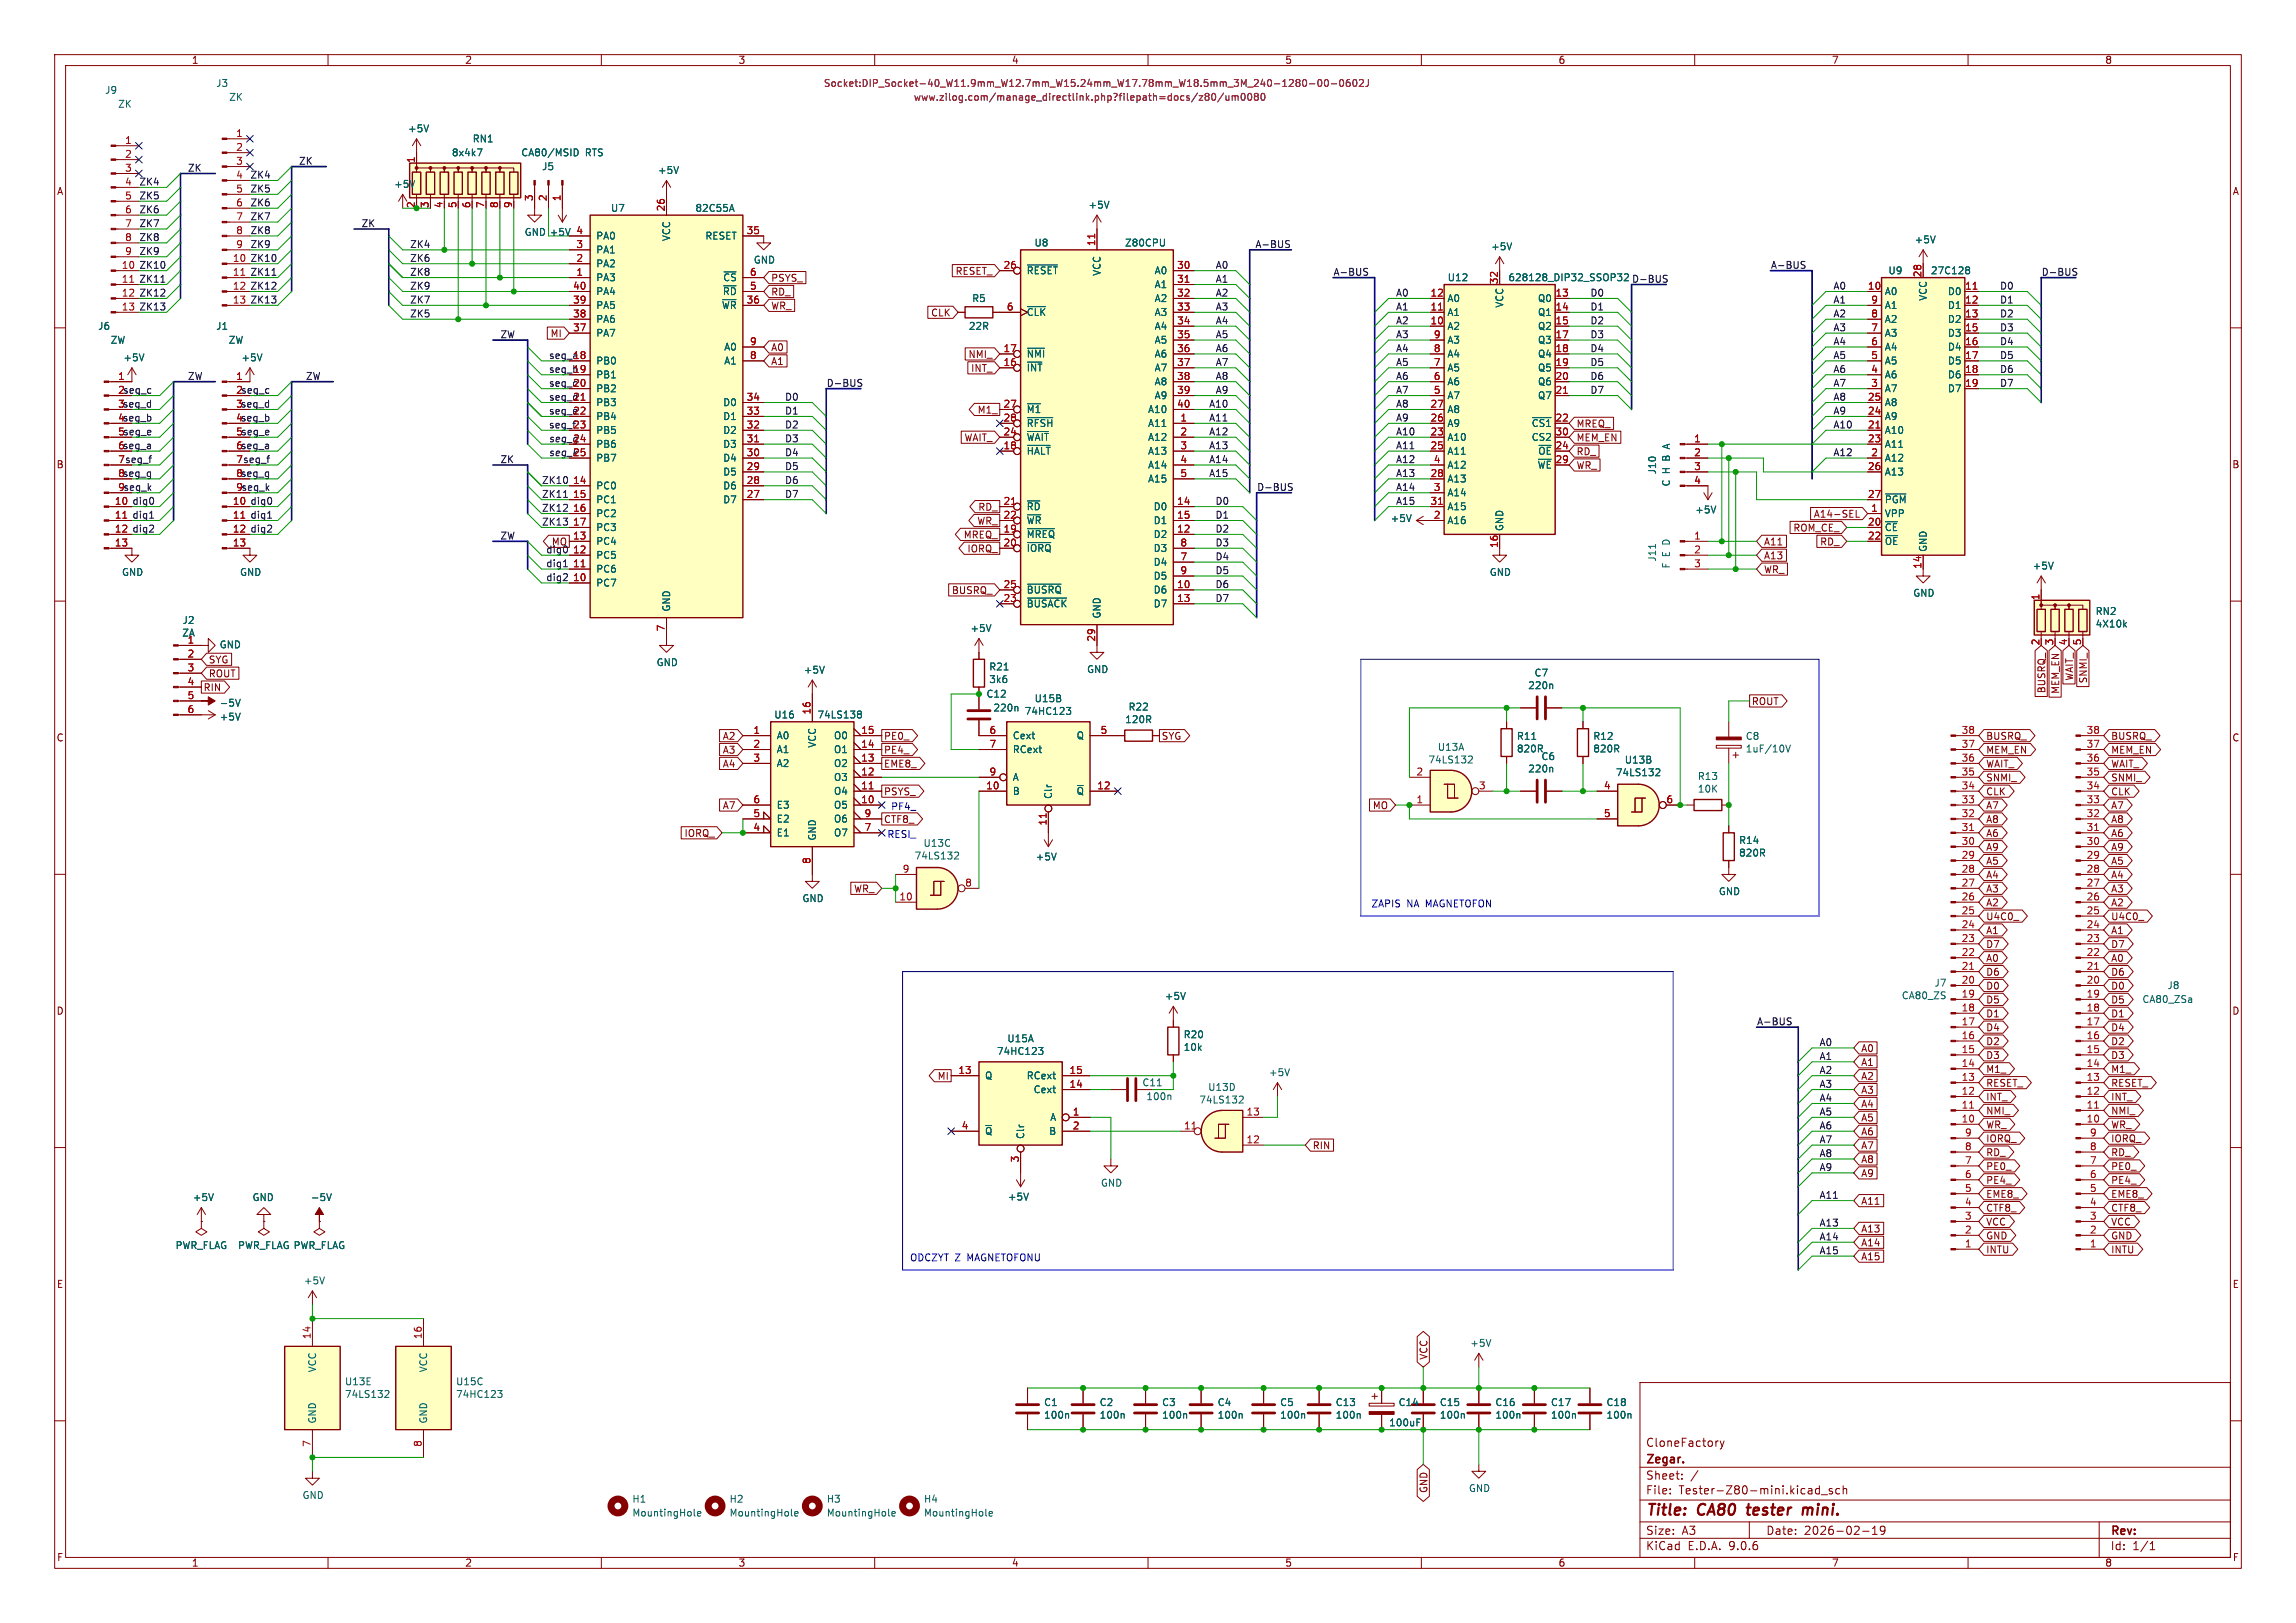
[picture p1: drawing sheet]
<svg xmlns="http://www.w3.org/2000/svg" width="420mm" height="297mm" viewBox="0 0 420 297" stroke-linecap="round" stroke-linejoin="round" font-family="sans-serif">
<defs><g id="words">
<g font-size="2.8" fill="#840000">
<text x="301" y="277.9">Title:</text>
<text x="310.6" y="277.9">CA80</text>
<text x="320.5" y="277.9">tester</text>
<text x="331.4" y="277.9">mini.</text>
</g>
<g font-size="2.1" fill="#840000">
<text x="301" y="268.2">Zegar.</text>
<text x="301" y="265">CloneFactory</text>
<text x="301" y="273.7">File:</text>
<text x="301" y="271">Sheet:</text>
<text x="307.1" y="273.7">Tester-Z80-mini.kicad_sch</text>
<text x="301" y="281.1">Size:</text>
<text x="307.6" y="281.1">A3</text>
<text x="323" y="281.1">Date:</text>
<text x="330" y="281.1">2026-02-19</text>
<text x="386" y="281.3">Rev:</text>
<text x="301" y="283.9">KiCad</text>
<text x="308.7" y="283.9">E.D.A.</text>
<text x="316.3" y="283.9">9.0.6</text>
<text x="386" y="283.9">Id:</text>
<text x="390.1" y="283.9">1/1</text>
</g>
<g font-size="1.8" fill="#840000">
<text x="35" y="11.9">1</text>
<text x="85" y="11.9">2</text>
<text x="135" y="11.9">3</text>
<text x="185" y="11.9">4</text>
<text x="235" y="11.9">5</text>
<text x="285" y="11.9">6</text>
<text x="335" y="11.9">7</text>
<text x="385" y="11.9">8</text>
<text x="10.3" y="35.9">A</text>
<text x="408.3" y="35.9">A</text>
<text x="141" y="51.8">PSYS_</text>
<text x="174.7" y="50.5">RESET_</text>
<text x="141" y="54.3">RD_</text>
<text x="141" y="56.8">WR_</text>
<text x="170.2" y="58.1">CLK</text>
<text x="100.6" y="61.9">MI</text>
<text x="141" y="64.5">A0</text>
<text x="177.1" y="65.7">NMI_</text>
<text x="141" y="67">A1</text>
<text x="177.5" y="68.3">INT_</text>
<text x="178.7" y="75.9">M1_</text>
<text x="176.3" y="81">WAIT_</text>
<text x="288.3" y="81">MEM_EN</text>
<text x="288.3" y="83.5">RD_</text>
<text x="288.3" y="78.4">MREQ_</text>
<text x="10.3" y="85.9">B</text>
<text x="288.3" y="86">WR_</text>
<text x="408.2" y="85.9">B</text>
<text x="178.9" y="93.7">RD_</text>
<text x="331.7" y="94.9">A14-SEL</text>
<text x="176.2" y="98.7">MREQ_</text>
<text x="176.9" y="101.3">IORQ_</text>
<text x="178.7" y="96.2">WR_</text>
<text x="322.6" y="100">A11</text>
<text x="327.9" y="97.5">ROM_CE_</text>
<text x="332.8" y="100">RD_</text>
<text x="322.6" y="102.6">A13</text>
<text x="322.6" y="105.1">WR_</text>
<text x="174" y="108.9">BUSRQ_</text>
<text x="38.1" y="124.1">ROUT</text>
<text x="38.1" y="121.6">SYG</text>
<text x="379.4" y="124.7" transform="rotate(-90 379.4 124.7)">WAIT_</text>
<text x="382" y="125.1" transform="rotate(-90 382 125.1)">SNMI_</text>
<text x="37.1" y="126.7">RIN</text>
<text x="320.4" y="129.2">ROUT</text>
<text x="374.3" y="127" transform="rotate(-90 374.3 127)">BUSRQ_</text>
<text x="376.9" y="127.1" transform="rotate(-90 376.9 127.1)">MEM_EN</text>
<text x="10.3" y="135.9">C</text>
<text x="132.1" y="135.6">A2</text>
<text x="161.6" y="135.6">PE0_</text>
<text x="212.4" y="135.6">SYG</text>
<text x="363.2" y="135.6">BUSRQ_</text>
<text x="386.1" y="135.6">BUSRQ_</text>
<text x="408.2" y="135.9">C</text>
<text x="132.1" y="138.1">A3</text>
<text x="132.1" y="140.7">A4</text>
<text x="161.6" y="138.1">PE4_</text>
<text x="161.6" y="140.7">EME8_</text>
<text x="363.2" y="143.2">SNMI_</text>
<text x="363.2" y="140.7">WAIT_</text>
<text x="363.2" y="138.1">MEM_EN</text>
<text x="386.1" y="138.1">MEM_EN</text>
<text x="386.1" y="143.2">SNMI_</text>
<text x="386.1" y="140.7">WAIT_</text>
<text x="132.1" y="148.3">A7</text>
<text x="161.6" y="145.7">PSYS_</text>
<text x="251" y="148.3">MO</text>
<text x="363.2" y="145.7">CLK</text>
<text x="363.2" y="148.3">A7</text>
<text x="386.1" y="145.7">CLK</text>
<text x="386.1" y="148.3">A7</text>
<text x="125.1" y="153.4">IORQ_</text>
<text x="161.6" y="150.8">CTF8_</text>
<text x="363.2" y="153.4">A6</text>
<text x="363.2" y="155.9">A9</text>
<text x="363.2" y="150.8">A8</text>
<text x="386.1" y="150.8">A8</text>
<text x="386.1" y="155.9">A9</text>
<text x="386.1" y="153.4">A6</text>
<text x="363.2" y="161">A4</text>
<text x="363.2" y="158.4">A5</text>
<text x="386.1" y="161">A4</text>
<text x="386.1" y="158.4">A5</text>
<text x="156.1" y="163.5">WR_</text>
<text x="363.2" y="163.5">A3</text>
<text x="363.2" y="166.1">A2</text>
<text x="386.1" y="163.5">A3</text>
<text x="386.1" y="166.1">A2</text>
<text x="363.2" y="168.6">U4C0_</text>
<text x="363.2" y="173.7">D7</text>
<text x="363.2" y="171.1">A1</text>
<text x="386.1" y="173.7">D7</text>
<text x="386.1" y="171.1">A1</text>
<text x="386.1" y="168.6">U4C0_</text>
<text x="363.2" y="176.2">A0</text>
<text x="363.2" y="178.8">D6</text>
<text x="386.1" y="178.8">D6</text>
<text x="386.1" y="176.2">A0</text>
<text x="10.3" y="185.9">D</text>
<text x="363.2" y="183.8">D5</text>
<text x="363.2" y="181.3">D0</text>
<text x="386.1" y="181.3">D0</text>
<text x="386.1" y="183.8">D5</text>
<text x="408.2" y="185.9">D</text>
<text x="363.2" y="191.5">D2</text>
<text x="363.2" y="186.4">D1</text>
<text x="363.2" y="188.9">D4</text>
<text x="386.1" y="191.5">D2</text>
<text x="386.1" y="188.9">D4</text>
<text x="386.1" y="186.4">D1</text>
<text x="171.4" y="197.8">MI</text>
<text x="340.4" y="195.3">A1</text>
<text x="340.4" y="192.7">A0</text>
<text x="340.4" y="197.8">A2</text>
<text x="363.2" y="194">D3</text>
<text x="363.2" y="196.5">M1_</text>
<text x="386.1" y="196.5">M1_</text>
<text x="386.1" y="194">D3</text>
<text x="340.4" y="200.3">A3</text>
<text x="340.4" y="202.9">A4</text>
<text x="363.2" y="201.6">INT_</text>
<text x="363.2" y="199.1">RESET_</text>
<text x="386.1" y="201.6">INT_</text>
<text x="386.1" y="199.1">RESET_</text>
<text x="340.4" y="205.4">A5</text>
<text x="340.4" y="208">A6</text>
<text x="363.2" y="204.2">NMI_</text>
<text x="363.2" y="209.2">IORQ_</text>
<text x="363.2" y="206.7">WR_</text>
<text x="386.1" y="204.2">NMI_</text>
<text x="386.1" y="206.7">WR_</text>
<text x="386.1" y="209.2">IORQ_</text>
<text x="240" y="210.5">RIN</text>
<text x="340.4" y="213">A8</text>
<text x="340.4" y="215.6">A9</text>
<text x="340.4" y="210.5">A7</text>
<text x="363.2" y="214.3">PE0_</text>
<text x="363.2" y="211.8">RD_</text>
<text x="386.1" y="214.3">PE0_</text>
<text x="386.1" y="211.8">RD_</text>
<text x="340.4" y="220.7">A11</text>
<text x="363.2" y="219.4">EME8_</text>
<text x="363.2" y="216.9">PE4_</text>
<text x="363.2" y="221.9">CTF8_</text>
<text x="386.1" y="216.9">PE4_</text>
<text x="386.1" y="219.4">EME8_</text>
<text x="386.1" y="221.9">CTF8_</text>
<text x="340.4" y="225.7">A13</text>
<text x="363.2" y="227">GND</text>
<text x="363.2" y="224.5">VCC</text>
<text x="386.1" y="227">GND</text>
<text x="386.1" y="224.5">VCC</text>
<text x="340.4" y="228.3">A14</text>
<text x="340.4" y="230.8">A15</text>
<text x="363.2" y="229.6">INTU</text>
<text x="386.1" y="229.6">INTU</text>
<text x="10.3" y="235.9">E</text>
<text x="408.3" y="235.9">E</text>
<text x="261.3" y="248.9" transform="rotate(-90 261.3 248.9)">VCC</text>
<text x="261.3" y="273.3" transform="rotate(-90 261.3 273.3)">GND</text>
<text x="10.3" y="285.9">F</text>
<text x="35" y="286.9">1</text>
<text x="85" y="286.9">2</text>
<text x="135" y="286.9">3</text>
<text x="185" y="286.9">4</text>
<text x="235" y="286.9">5</text>
<text x="285" y="286.9">6</text>
<text x="335" y="286.9">7</text>
<text x="385" y="286.9">8</text>
<text x="408.3" y="285.9">F</text>
</g>
<g font-size="1.8" fill="#006464">
<text x="19.1" y="17.4">J9</text>
<text x="39.4" y="16.1">J3</text>
<text x="21.5" y="19.9">ZK</text>
<text x="41.8" y="18.6">ZK</text>
<text x="74.5" y="24.4">+5V</text>
<text x="82.6" y="28.8">8x4k7</text>
<text x="86.4" y="26.3">RN1</text>
<text x="95.3" y="28.8">CA80/MSID</text>
<text x="107.1" y="28.8">RTS</text>
<text x="72" y="34.6">+5V</text>
<text x="99.1" y="31.3">J5</text>
<text x="120.3" y="32">+5V</text>
<text x="111.7" y="39">U7</text>
<text x="127.1" y="39">82C55A</text>
<text x="199" y="38.4">+5V</text>
<text x="95.9" y="43.4">GND +5V</text>
<text x="109" y="44">PA0</text>
<text x="109" y="46.6">PA1</text>
<text x="122.8" y="44.2" transform="rotate(-90 122.8 44.2)">VCC</text>
<text x="128.9" y="44">RESET</text>
<text x="189.1" y="45.3">U8</text>
<text x="205.7" y="45.3">Z80CPU</text>
<text x="272.7" y="46">+5V</text>
<text x="350.1" y="44.7">+5V</text>
<text x="109" y="49.1">PA2</text>
<text x="109" y="51.7">PA3</text>
<text x="132.2" y="51.7">~{CS}</text>
<text x="137.8" y="48.4">GND</text>
<text x="187.7" y="50.4">~{RESET}</text>
<text x="201.5" y="50.6" transform="rotate(-90 201.5 50.6)">VCC</text>
<text x="211.1" y="50.4">A0</text>
<text x="211.1" y="52.9">A1</text>
<text x="264.7" y="51.7">U12</text>
<text x="275.8" y="51.7">628128_DIP32_SSOP32</text>
<text x="345.3" y="50.4">U9</text>
<text x="353.1" y="50.4">27C128</text>
<text x="109" y="54.2">PA4</text>
<text x="109" y="56.7">PA5</text>
<text x="109" y="59.3">PA6</text>
<text x="131.9" y="56.7">~{WR}</text>
<text x="132.1" y="54.2">~{RD}</text>
<text x="177.7" y="55.5">R5</text>
<text x="187.7" y="58">~{CLK}</text>
<text x="211.1" y="55.5">A2</text>
<text x="211.1" y="58">A3</text>
<text x="264.7" y="55.5">A0</text>
<text x="264.7" y="58">A1</text>
<text x="275.2" y="56.4" transform="rotate(-90 275.2 56.4)">VCC</text>
<text x="281.2" y="55.5">Q0</text>
<text x="281.2" y="58">Q1</text>
<text x="344.7" y="54.2">A0</text>
<text x="344.7" y="56.7">A1</text>
<text x="344.7" y="59.3">A2</text>
<text x="352.7" y="55.1" transform="rotate(-90 352.7 55.1)">VCC</text>
<text x="356.2" y="54.2">D0</text>
<text x="356.2" y="56.7">D1</text>
<text x="356.2" y="59.3">D2</text>
<text x="17.9" y="60.6">J6</text>
<text x="20.2" y="63.1">ZW</text>
<text x="39.4" y="60.6">J1</text>
<text x="41.7" y="63.1">ZW</text>
<text x="109" y="61.8">PA7</text>
<text x="132.4" y="64.4">A0</text>
<text x="177.1" y="60.6">22R</text>
<text x="187.7" y="65.6">~{NMI}</text>
<text x="211.1" y="60.6">A4</text>
<text x="211.1" y="63.1">A5</text>
<text x="211.1" y="65.6">A6</text>
<text x="264.7" y="60.6">A2</text>
<text x="264.7" y="63.1">A3</text>
<text x="264.7" y="65.6">A4</text>
<text x="281.2" y="60.6">Q2</text>
<text x="281.2" y="63.1">Q3</text>
<text x="281.2" y="65.6">Q4</text>
<text x="344.7" y="61.8">A3</text>
<text x="344.7" y="64.4">A4</text>
<text x="356.2" y="61.8">D3</text>
<text x="356.2" y="64.4">D4</text>
<text x="22.5" y="66.3">+5V</text>
<text x="44.1" y="66.3">+5V</text>
<text x="109" y="66.9">PB0</text>
<text x="109" y="69.4">PB1</text>
<text x="109" y="72">PB2</text>
<text x="132.4" y="66.9">A1</text>
<text x="187.7" y="68.2">~{INT}</text>
<text x="211.1" y="68.2">A7</text>
<text x="211.1" y="70.7">A8</text>
<text x="264.7" y="68.2">A5</text>
<text x="264.7" y="70.7">A6</text>
<text x="281.2" y="68.2">Q5</text>
<text x="281.2" y="70.7">Q6</text>
<text x="344.7" y="66.9">A5</text>
<text x="344.7" y="69.4">A6</text>
<text x="344.7" y="72">A7</text>
<text x="356.2" y="66.9">D5</text>
<text x="356.2" y="69.4">D6</text>
<text x="356.2" y="72">D7</text>
<text x="109" y="74.5">PB3</text>
<text x="109" y="77.1">PB4</text>
<text x="132.2" y="74.5">D0</text>
<text x="132.2" y="77.1">D1</text>
<text x="187.7" y="75.8">~{M1}</text>
<text x="209.9" y="75.8">A10</text>
<text x="211.1" y="73.3">A9</text>
<text x="264.7" y="73.3">A7</text>
<text x="264.7" y="75.8">A8</text>
<text x="281.2" y="73.3">Q7</text>
<text x="344.7" y="74.5">A8</text>
<text x="344.7" y="77.1">A9</text>
<text x="109" y="79.6">PB5</text>
<text x="109" y="82.1">PB6</text>
<text x="132.2" y="79.6">D2</text>
<text x="132.2" y="82.1">D3</text>
<text x="187.7" y="78.3">~{RFSH}</text>
<text x="187.7" y="80.9">~{WAIT}</text>
<text x="187.7" y="83.4">~{HALT}</text>
<text x="209.9" y="78.3">A11</text>
<text x="209.9" y="80.9">A12</text>
<text x="209.9" y="83.4">A13</text>
<text x="264.7" y="78.3">A9</text>
<text x="264.7" y="80.9">A10</text>
<text x="264.7" y="83.4">A11</text>
<text x="280.1" y="78.3">~{CS1}</text>
<text x="280.1" y="80.9">CS2</text>
<text x="281.3" y="83.4">~{OE}</text>
<text x="305.7" y="81.7" transform="rotate(-90 305.7 81.7)">A</text>
<text x="344.7" y="79.6">A10</text>
<text x="344.7" y="82.1">A11</text>
<text x="109" y="84.7">PB7</text>
<text x="109" y="89.8">PC0</text>
<text x="132.2" y="84.7">D4</text>
<text x="132.2" y="87.2">D5</text>
<text x="132.2" y="89.8">D6</text>
<text x="209.9" y="86">A14</text>
<text x="209.9" y="88.5">A15</text>
<text x="264.7" y="86">A12</text>
<text x="264.7" y="88.5">A13</text>
<text x="281.2" y="86">~{WE}</text>
<text x="303.1" y="86.9" transform="rotate(-90 303.1 86.9)">J10</text>
<text x="305.7" y="89.1" transform="rotate(-90 305.7 89.1)">C H B</text>
<text x="344.7" y="84.7">A12</text>
<text x="344.7" y="87.2">A13</text>
<text x="109" y="92.3">PC1</text>
<text x="109" y="94.8">PC2</text>
<text x="132.2" y="92.3">D7</text>
<text x="187.7" y="93.6">~{RD}</text>
<text x="210.9" y="93.6">D0</text>
<text x="254.3" y="95.7">+5V</text>
<text x="264.7" y="91">A14</text>
<text x="264.7" y="93.6">A15</text>
<text x="310" y="94.2">+5V</text>
<text x="344.7" y="92.3">~{PGM}</text>
<text x="344.7" y="94.8">VPP</text>
<text x="109" y="97.4">PC3</text>
<text x="109" y="99.9">PC4</text>
<text x="187.7" y="96.1">~{WR}</text>
<text x="187.7" y="98.7">~{MREQ}</text>
<text x="187.7" y="101.2">~{IORQ}</text>
<text x="210.9" y="96.1">D1</text>
<text x="210.9" y="98.7">D2</text>
<text x="210.9" y="101.2">D3</text>
<text x="264.7" y="96.1">A16</text>
<text x="275.2" y="97.3" transform="rotate(-90 275.2 97.3)">GND</text>
<text x="344.7" y="97.4">~{CE}</text>
<text x="344.7" y="99.9">~{OE}</text>
<text x="352.7" y="101.1" transform="rotate(-90 352.7 101.1)">GND</text>
<text x="22.2" y="105.6">GND</text>
<text x="43.8" y="105.6">GND</text>
<text x="109" y="102.5">PC5</text>
<text x="109" y="105">PC6</text>
<text x="109" y="107.5">PC7</text>
<text x="210.9" y="103.7">D4</text>
<text x="210.9" y="106.3">D5</text>
<text x="272.4" y="105.6">GND</text>
<text x="303.1" y="102.9" transform="rotate(-90 303.1 102.9)">J11</text>
<text x="305.7" y="104.1" transform="rotate(-90 305.7 104.1)">F E D</text>
<text x="371.7" y="104.4">+5V</text>
<text x="122.8" y="112" transform="rotate(-90 122.8 112)">GND</text>
<text x="187.7" y="108.8">~{BUSRQ}</text>
<text x="187.7" y="111.4">~{BUSACK}</text>
<text x="201.5" y="113.3" transform="rotate(-90 201.5 113.3)">GND</text>
<text x="210.9" y="108.8">D6</text>
<text x="210.9" y="111.4">D7</text>
<text x="349.9" y="109.4">GND</text>
<text x="383.2" y="112.7">RN2</text>
<text x="33.2" y="116.7">ZA</text>
<text x="33.3" y="114.4">J2</text>
<text x="40.1" y="118.8">GND</text>
<text x="177.4" y="115.8">+5V</text>
<text x="383.2" y="115">4X10k</text>
<text x="120" y="122.1">GND</text>
<text x="146.9" y="123.5">+5V</text>
<text x="180.9" y="125.2">3k6</text>
<text x="180.9" y="122.9">R21</text>
<text x="198.8" y="123.4">GND</text>
<text x="280.6" y="124">C7</text>
<text x="40.1" y="129.5">-5V</text>
<text x="141.5" y="131.7">U16</text>
<text x="149.4" y="131.7">74LS138</text>
<text x="180.3" y="127.9">C12</text>
<text x="181.6" y="130.4">220n</text>
<text x="187.3" y="131">74HC123</text>
<text x="189.2" y="128.7">U15B</text>
<text x="206.3" y="130.2">R22</text>
<text x="279.4" y="126.3">220n</text>
<text x="40.1" y="132.1">+5V</text>
<text x="142" y="135.5">A0</text>
<text x="149.5" y="136.9" transform="rotate(-90 149.5 136.9)">VCC</text>
<text x="152.5" y="135.5">O0</text>
<text x="185.2" y="135.5">Cext</text>
<text x="196.8" y="135.5">Q</text>
<text x="205.7" y="132.5">120R</text>
<text x="262.9" y="137.6">U13A</text>
<text x="277.4" y="137.9">820R</text>
<text x="277.4" y="135.6">R11</text>
<text x="291.3" y="137.9">820R</text>
<text x="291.3" y="135.6">R12</text>
<text x="319.2" y="135.6">C8</text>
<text x="319.2" y="137.9">1uF/10V</text>
<text x="142" y="138">A1</text>
<text x="142" y="140.6">A2</text>
<text x="152.5" y="138">O1</text>
<text x="152.5" y="140.6">O2</text>
<text x="152.5" y="143.1">O3</text>
<text x="185.2" y="138">RCext</text>
<text x="185.2" y="143.1">A</text>
<text x="261.2" y="139.9">74LS132</text>
<text x="279.4" y="141.6">220n</text>
<text x="281.9" y="139.3">C6</text>
<text x="295.5" y="142.2">74LS132</text>
<text x="297.1" y="139.9">U13B</text>
<text x="310.5" y="142.9">R13</text>
<text x="142" y="148.2">E3</text>
<text x="152.5" y="145.6">O4</text>
<text x="152.5" y="148.2">O5</text>
<text x="185.2" y="145.6">B</text>
<text x="192.6" y="146.3" transform="rotate(-90 192.6 146.3)">Clr</text>
<text x="196.8" y="145.6">~{Q}</text>
<text x="310.5" y="145.2">10K</text>
<text x="142" y="150.7">E2</text>
<text x="142" y="153.3">E1</text>
<text x="149.5" y="153.9" transform="rotate(-90 149.5 153.9)">GND</text>
<text x="152.5" y="150.7">O6</text>
<text x="152.5" y="153.3">O7</text>
<text x="168.8" y="155.2">U13C</text>
<text x="318" y="154.6">R14</text>
<text x="167.2" y="157.5">74LS132</text>
<text x="189.4" y="157.7">+5V</text>
<text x="318" y="156.9">820R</text>
<text x="146.7" y="165.3">GND</text>
<text x="314.3" y="164">GND</text>
<text x="213" y="183.2">+5V</text>
<text x="347.8" y="183.1">CA80_ZS</text>
<text x="353.8" y="180.7">J7</text>
<text x="391.8" y="183.7">CA80_ZSa</text>
<text x="396.4" y="181.2">J8</text>
<text x="184.2" y="190.9">U15A</text>
<text x="216.4" y="190.2">R20</text>
<text x="180.1" y="197.7">Q</text>
<text x="182.3" y="193.2">74HC123</text>
<text x="187.7" y="197.7">RCext</text>
<text x="216.4" y="192.5">10k</text>
<text x="232" y="197.1">+5V</text>
<text x="189" y="200.3">Cext</text>
<text x="208.9" y="199">C11</text>
<text x="209.6" y="201.5">100n</text>
<text x="219.3" y="202.1">74LS132</text>
<text x="220.9" y="199.8">U13D</text>
<text x="180.1" y="207.9">~{Q}</text>
<text x="187.6" y="208.5" transform="rotate(-90 187.6 208.5)">Clr</text>
<text x="191.8" y="207.9">B</text>
<text x="192" y="205.3">A</text>
<text x="35.2" y="220">+5V</text>
<text x="46.1" y="220">GND</text>
<text x="56.8" y="220">-5V</text>
<text x="184.3" y="219.9">+5V</text>
<text x="201.3" y="217.3">GND</text>
<text x="32" y="228.8">PWR_FLAG</text>
<text x="43.4" y="228.8">PWR_FLAG PWR_FLAG</text>
<text x="55.5" y="235.2">+5V</text>
<text x="58" y="251.2" transform="rotate(-90 58 251.2)">VCC</text>
<text x="78.3" y="251.2" transform="rotate(-90 78.3 251.2)">VCC</text>
<text x="268.9" y="246.7">+5V</text>
<text x="63" y="253.7">U13E</text>
<text x="63" y="256">74LS132</text>
<text x="83.3" y="253.7">U15C</text>
<text x="83.3" y="256">74HC123</text>
<text x="190.9" y="257.5">C1</text>
<text x="201.1" y="257.5">C2</text>
<text x="212.5" y="257.5">C3</text>
<text x="222.6" y="257.5">C4</text>
<text x="234.1" y="257.5">C5</text>
<text x="244.2" y="257.5">C13</text>
<text x="255.7" y="257.5">C14</text>
<text x="263.3" y="257.5">C15</text>
<text x="273.4" y="257.5">C16</text>
<text x="283.6" y="257.5">C17</text>
<text x="293.8" y="257.5">C18</text>
<text x="58" y="260.6" transform="rotate(-90 58 260.6)">GND</text>
<text x="78.3" y="260.6" transform="rotate(-90 78.3 260.6)">GND</text>
<text x="190.9" y="259.8">100n</text>
<text x="201.1" y="259.8">100n</text>
<text x="212.5" y="259.8">100n</text>
<text x="222.6" y="259.8">100n</text>
<text x="234.1" y="259.8">100n</text>
<text x="244.2" y="259.8">100n</text>
<text x="254" y="261.2">100uF</text>
<text x="263.3" y="259.8">100n</text>
<text x="273.4" y="259.8">100n</text>
<text x="283.6" y="259.8">100n</text>
<text x="293.8" y="259.8">100n</text>
<text x="55.2" y="274.5">GND</text>
<text x="115.6" y="275.2">H1</text>
<text x="133.4" y="275.2">H2</text>
<text x="151.1" y="275.2">H3</text>
<text x="168.9" y="275.2">H4</text>
<text x="268.6" y="273.2">GND</text>
<text x="115.6" y="277.7">MountingHole</text>
<text x="133.4" y="277.7">MountingHole</text>
<text x="151.1" y="277.7">MountingHole</text>
<text x="168.9" y="277.7">MountingHole</text>
</g>
<g font-size="1.8" fill="#840084">
<text x="150.6" y="16.1">Socket:DIP_Socket-40_W11.9mm_W12.7mm_W15.24mm_W17.78mm_W18.5mm_3M_240-1280-00-0602J</text>
<text x="167.1" y="18.6">www.zilog.com/manage_directlink.php?filepath=docs/z80/um0080</text>
</g>
<g font-size="1.8" fill="#a90000">
<text x="22.8" y="26.4">1</text>
<text x="22.8" y="29">2</text>
<text x="43.1" y="25.1">1</text>
<text x="43.1" y="27.7">2</text>
<text x="75.9" y="29.9" transform="rotate(-90 75.9 29.9)">1</text>
<text x="22.8" y="31.5">3</text>
<text x="22.8" y="34">4</text>
<text x="43.1" y="30.2">3</text>
<text x="43.1" y="32.8">4</text>
<text x="43.1" y="35.3">5</text>
<text x="22.8" y="36.6">5</text>
<text x="22.8" y="39.1">6</text>
<text x="22.8" y="41.7">7</text>
<text x="43.1" y="37.8">6</text>
<text x="43.1" y="40.4">7</text>
<text x="75.9" y="38.2" transform="rotate(-90 75.9 38.2)">2</text>
<text x="78.5" y="38.2" transform="rotate(-90 78.5 38.2)">3</text>
<text x="81" y="38.2" transform="rotate(-90 81 38.2)">4</text>
<text x="83.6" y="38.2" transform="rotate(-90 83.6 38.2)">5</text>
<text x="86.1" y="38.2" transform="rotate(-90 86.1 38.2)">6</text>
<text x="88.6" y="38.2" transform="rotate(-90 88.6 38.2)">7</text>
<text x="91.2" y="38.2" transform="rotate(-90 91.2 38.2)">8</text>
<text x="93.7" y="38.2" transform="rotate(-90 93.7 38.2)">9</text>
<text x="97.5" y="36.9" transform="rotate(-90 97.5 36.9)">3</text>
<text x="100.1" y="36.9" transform="rotate(-90 100.1 36.9)">2</text>
<text x="102.6" y="36.9" transform="rotate(-90 102.6 36.9)">1</text>
<text x="121.7" y="38.8" transform="rotate(-90 121.7 38.8)">26</text>
<text x="22.8" y="44.2">8</text>
<text x="22.8" y="46.7">9</text>
<text x="43.1" y="42.9">8</text>
<text x="43.1" y="45.5">9</text>
<text x="105.3" y="42.9">4</text>
<text x="105.3" y="45.5">3</text>
<text x="136.5" y="42.9">35</text>
<text x="200.4" y="45.1" transform="rotate(-90 200.4 45.1)">11</text>
<text x="22.2" y="49.3">10</text>
<text x="22.2" y="51.8">11</text>
<text x="42.5" y="48">10</text>
<text x="42.5" y="50.5">11</text>
<text x="42.5" y="53.1">12</text>
<text x="104.7" y="53.1">40</text>
<text x="105.3" y="48">2</text>
<text x="105.3" y="50.5">1</text>
<text x="137.1" y="50.5">6</text>
<text x="137.1" y="53.1">5</text>
<text x="183.5" y="49.3">26</text>
<text x="215.2" y="49.3">30</text>
<text x="215.2" y="51.8">31</text>
<text x="274.1" y="52.1" transform="rotate(-90 274.1 52.1)">32</text>
<text x="341.6" y="53.1">10</text>
<text x="351.5" y="50.8" transform="rotate(-90 351.5 50.8)">28</text>
<text x="359.4" y="53.1">11</text>
<text x="22.2" y="54.4">12</text>
<text x="22.2" y="56.9">13</text>
<text x="42.5" y="55.6">13</text>
<text x="104.7" y="55.6">39</text>
<text x="104.7" y="58.2">38</text>
<text x="136.5" y="55.6">36</text>
<text x="184.1" y="56.9">6</text>
<text x="215.2" y="54.4">32</text>
<text x="215.2" y="56.9">33</text>
<text x="215.2" y="59.4">34</text>
<text x="261.6" y="54.4">12</text>
<text x="261.6" y="56.9">11</text>
<text x="261.6" y="59.4">10</text>
<text x="284.4" y="54.4">13</text>
<text x="284.4" y="56.9">14</text>
<text x="284.4" y="59.4">15</text>
<text x="342.2" y="55.6">9</text>
<text x="342.2" y="58.2">8</text>
<text x="359.4" y="55.6">12</text>
<text x="359.4" y="58.2">13</text>
<text x="104.7" y="60.7">37</text>
<text x="104.7" y="65.8">18</text>
<text x="137.1" y="63.2">9</text>
<text x="137.1" y="65.8">8</text>
<text x="183.5" y="64.5">17</text>
<text x="215.2" y="62">35</text>
<text x="215.2" y="64.5">36</text>
<text x="262.2" y="62">9</text>
<text x="262.2" y="64.5">8</text>
<text x="284.4" y="62">17</text>
<text x="284.4" y="64.5">18</text>
<text x="342.2" y="60.7">7</text>
<text x="342.2" y="63.2">6</text>
<text x="342.2" y="65.8">5</text>
<text x="359.4" y="60.7">15</text>
<text x="359.4" y="63.2">16</text>
<text x="359.4" y="65.8">17</text>
<text x="21.5" y="69.6">1</text>
<text x="43.1" y="69.6">1</text>
<text x="104.7" y="68.3">19</text>
<text x="104.7" y="70.9">20</text>
<text x="183.5" y="67.1">16</text>
<text x="215.2" y="67.1">37</text>
<text x="215.2" y="69.6">38</text>
<text x="262.2" y="67.1">7</text>
<text x="262.2" y="69.6">6</text>
<text x="284.4" y="67.1">19</text>
<text x="284.4" y="69.6">20</text>
<text x="342.2" y="68.3">4</text>
<text x="342.2" y="70.9">3</text>
<text x="359.4" y="68.3">18</text>
<text x="359.4" y="70.9">19</text>
<text x="21.5" y="72.1">2</text>
<text x="21.5" y="74.7">3</text>
<text x="21.5" y="77.2">4</text>
<text x="43.1" y="72.1">2</text>
<text x="43.1" y="74.7">3</text>
<text x="43.1" y="77.2">4</text>
<text x="104.7" y="73.4">21</text>
<text x="104.7" y="75.9">22</text>
<text x="136.5" y="73.4">34</text>
<text x="136.5" y="75.9">33</text>
<text x="183.5" y="74.7">27</text>
<text x="183.5" y="77.2">28</text>
<text x="215.2" y="72.1">39</text>
<text x="215.2" y="74.7">40</text>
<text x="215.8" y="77.2">1</text>
<text x="261.6" y="74.7">27</text>
<text x="261.6" y="77.2">26</text>
<text x="262.2" y="72.1">5</text>
<text x="284.4" y="72.1">21</text>
<text x="284.4" y="77.2">22</text>
<text x="341.6" y="73.4">25</text>
<text x="341.6" y="75.9">24</text>
<text x="21.5" y="79.8">5</text>
<text x="21.5" y="82.3">6</text>
<text x="43.1" y="79.8">5</text>
<text x="43.1" y="82.3">6</text>
<text x="104.7" y="78.5">23</text>
<text x="104.7" y="81">24</text>
<text x="104.7" y="83.6">25</text>
<text x="136.5" y="78.5">32</text>
<text x="136.5" y="81">31</text>
<text x="136.5" y="83.6">30</text>
<text x="183.5" y="79.8">24</text>
<text x="183.5" y="82.3">18</text>
<text x="215.8" y="79.8">2</text>
<text x="215.8" y="82.3">3</text>
<text x="261.6" y="79.8">23</text>
<text x="261.6" y="82.3">25</text>
<text x="284.4" y="79.8">30</text>
<text x="284.4" y="82.3">24</text>
<text x="309.8" y="81">1</text>
<text x="309.8" y="83.6">2</text>
<text x="341.6" y="78.5">21</text>
<text x="341.6" y="81">23</text>
<text x="342.2" y="83.6">2</text>
<text x="21.5" y="84.8">7</text>
<text x="21.5" y="87.4">8</text>
<text x="21.5" y="89.9">9</text>
<text x="43.1" y="84.8">7</text>
<text x="43.1" y="87.4">8</text>
<text x="43.1" y="89.9">9</text>
<text x="104.7" y="88.6">14</text>
<text x="136.5" y="86.1">29</text>
<text x="136.5" y="88.6">28</text>
<text x="215.8" y="84.8">4</text>
<text x="215.8" y="87.4">5</text>
<text x="261.6" y="87.4">28</text>
<text x="262.2" y="84.8">4</text>
<text x="262.2" y="89.9">3</text>
<text x="284.4" y="84.8">29</text>
<text x="309.8" y="86.1">3</text>
<text x="309.8" y="88.6">4</text>
<text x="341.6" y="86.1">26</text>
<text x="20.9" y="92.5">10</text>
<text x="20.9" y="95">11</text>
<text x="42.5" y="92.5">10</text>
<text x="42.5" y="95">11</text>
<text x="104.7" y="91.2">15</text>
<text x="104.7" y="93.7">16</text>
<text x="136.5" y="91.2">27</text>
<text x="183.5" y="92.5">21</text>
<text x="183.5" y="95">22</text>
<text x="215.2" y="92.5">14</text>
<text x="215.2" y="95">15</text>
<text x="261.6" y="92.5">31</text>
<text x="262.2" y="95">2</text>
<text x="341.6" y="91.2">27</text>
<text x="342.2" y="93.7">1</text>
<text x="20.9" y="97.5">12</text>
<text x="20.9" y="100.1">13</text>
<text x="42.5" y="97.5">12</text>
<text x="42.5" y="100.1">13</text>
<text x="104.7" y="96.3">17</text>
<text x="104.7" y="98.8">13</text>
<text x="104.7" y="101.3">12</text>
<text x="183.5" y="97.5">19</text>
<text x="183.5" y="100.1">20</text>
<text x="215.2" y="97.5">12</text>
<text x="215.8" y="100.1">8</text>
<text x="274.1" y="100.4" transform="rotate(-90 274.1 100.4)">16</text>
<text x="309.8" y="98.8">1</text>
<text x="309.8" y="101.3">2</text>
<text x="341.6" y="96.3">20</text>
<text x="341.6" y="98.8">22</text>
<text x="104.7" y="103.9">11</text>
<text x="104.7" y="106.4">10</text>
<text x="183.5" y="107.7">25</text>
<text x="215.2" y="107.7">10</text>
<text x="215.8" y="102.6">7</text>
<text x="215.8" y="105.2">9</text>
<text x="309.8" y="103.9">3</text>
<text x="351.5" y="104.2" transform="rotate(-90 351.5 104.2)">14</text>
<text x="183.5" y="110.2">23</text>
<text x="215.2" y="110.2">13</text>
<text x="373.1" y="109.9" transform="rotate(-90 373.1 109.9)">1</text>
<text x="34.2" y="117.9">1</text>
<text x="121.7" y="115.6" transform="rotate(-90 121.7 115.6)">7</text>
<text x="200.4" y="117.5" transform="rotate(-90 200.4 117.5)">29</text>
<text x="373.1" y="118.2" transform="rotate(-90 373.1 118.2)">2</text>
<text x="375.7" y="118.2" transform="rotate(-90 375.7 118.2)">3</text>
<text x="378.2" y="118.2" transform="rotate(-90 378.2 118.2)">4</text>
<text x="380.7" y="118.2" transform="rotate(-90 380.7 118.2)">5</text>
<text x="34.2" y="120.4">2</text>
<text x="34.2" y="122.9">3</text>
<text x="34.2" y="125.5">4</text>
<text x="34.2" y="128">5</text>
<text x="34.2" y="130.6">6</text>
<text x="148.3" y="130.9" transform="rotate(-90 148.3 130.9)">16</text>
<text x="137.7" y="134.4">1</text>
<text x="137.7" y="136.9">2</text>
<text x="157.4" y="134.4">15</text>
<text x="157.4" y="136.9">14</text>
<text x="180.9" y="134.4">6</text>
<text x="180.9" y="136.9">7</text>
<text x="201.2" y="134.4">5</text>
<text x="358.7" y="136.9">37</text>
<text x="358.7" y="134.4">38</text>
<text x="381.6" y="136.9">37</text>
<text x="381.6" y="134.4">38</text>
<text x="137.7" y="139.4">3</text>
<text x="157.4" y="139.4">13</text>
<text x="157.4" y="142">12</text>
<text x="180.9" y="142">9</text>
<text x="259" y="142">2</text>
<text x="358.7" y="142">35</text>
<text x="358.7" y="139.4">36</text>
<text x="381.6" y="142">35</text>
<text x="381.6" y="139.4">36</text>
<text x="137.7" y="147.1">6</text>
<text x="137.7" y="149.6">5</text>
<text x="157.4" y="144.5">11</text>
<text x="157.4" y="147.1">10</text>
<text x="158" y="149.6">9</text>
<text x="180.3" y="144.5">10</text>
<text x="200.6" y="144.5">12</text>
<text x="259" y="147.1">1</text>
<text x="270.4" y="144.5">3</text>
<text x="293.3" y="144.5">4</text>
<text x="293.3" y="149.6">5</text>
<text x="304.7" y="147.1">6</text>
<text x="358.7" y="149.6">32</text>
<text x="358.7" y="147.1">33</text>
<text x="358.7" y="144.5">34</text>
<text x="381.6" y="149.6">32</text>
<text x="381.6" y="147.1">33</text>
<text x="381.6" y="144.5">34</text>
<text x="137.7" y="152.1">4</text>
<text x="158" y="152.1">7</text>
<text x="191.5" y="151.2" transform="rotate(-90 191.5 151.2)">11</text>
<text x="358.7" y="154.7">30</text>
<text x="358.7" y="152.1">31</text>
<text x="381.6" y="154.7">30</text>
<text x="381.6" y="152.1">31</text>
<text x="148.3" y="158.2" transform="rotate(-90 148.3 158.2)">8</text>
<text x="165" y="159.8">9</text>
<text x="358.7" y="159.8">28</text>
<text x="358.7" y="157.2">29</text>
<text x="381.6" y="159.8">28</text>
<text x="381.6" y="157.2">29</text>
<text x="164.4" y="164.8">10</text>
<text x="176.5" y="162.3">8</text>
<text x="358.7" y="167.4">25</text>
<text x="358.7" y="164.8">26</text>
<text x="358.7" y="162.3">27</text>
<text x="381.6" y="167.4">25</text>
<text x="381.6" y="164.8">26</text>
<text x="381.6" y="162.3">27</text>
<text x="358.7" y="172.5">23</text>
<text x="358.7" y="169.9">24</text>
<text x="381.6" y="172.5">23</text>
<text x="381.6" y="169.9">24</text>
<text x="358.7" y="177.5">21</text>
<text x="358.7" y="175">22</text>
<text x="381.6" y="177.5">21</text>
<text x="381.6" y="175">22</text>
<text x="358.7" y="185.2">18</text>
<text x="358.7" y="182.6">19</text>
<text x="358.7" y="180.1">20</text>
<text x="381.6" y="185.2">18</text>
<text x="381.6" y="182.6">19</text>
<text x="381.6" y="180.1">20</text>
<text x="358.7" y="190.2">16</text>
<text x="358.7" y="187.7">17</text>
<text x="381.6" y="190.2">16</text>
<text x="381.6" y="187.7">17</text>
<text x="175.2" y="196.6">13</text>
<text x="195.5" y="196.6">15</text>
<text x="358.7" y="197.9">13</text>
<text x="358.7" y="195.3">14</text>
<text x="358.7" y="192.8">15</text>
<text x="381.6" y="197.9">13</text>
<text x="381.6" y="195.3">14</text>
<text x="381.6" y="192.8">15</text>
<text x="195.5" y="199.1">14</text>
<text x="358.7" y="202.9">11</text>
<text x="358.7" y="200.4">12</text>
<text x="381.6" y="202.9">11</text>
<text x="381.6" y="200.4">12</text>
<text x="175.8" y="206.8">4</text>
<text x="196.1" y="204.2">1</text>
<text x="196.1" y="206.8">2</text>
<text x="216.5" y="206.8">11</text>
<text x="227.9" y="209.3">12</text>
<text x="227.9" y="204.2">13</text>
<text x="358.7" y="205.5">10</text>
<text x="359.3" y="208">9</text>
<text x="381.6" y="205.5">10</text>
<text x="382.2" y="208">9</text>
<text x="186.4" y="212.8" transform="rotate(-90 186.4 212.8)">3</text>
<text x="359.3" y="215.6">6</text>
<text x="359.3" y="213.1">7</text>
<text x="359.3" y="210.6">8</text>
<text x="382.2" y="215.6">6</text>
<text x="382.2" y="213.1">7</text>
<text x="382.2" y="210.6">8</text>
<text x="359.3" y="220.7">4</text>
<text x="359.3" y="218.2">5</text>
<text x="382.2" y="220.7">4</text>
<text x="382.2" y="218.2">5</text>
<text x="359.3" y="225.8">2</text>
<text x="359.3" y="223.3">3</text>
<text x="382.2" y="225.8">2</text>
<text x="382.2" y="223.3">3</text>
<text x="359.3" y="228.3">1</text>
<text x="382.2" y="228.3">1</text>
<text x="56.9" y="245.2" transform="rotate(-90 56.9 245.2)">14</text>
<text x="77.2" y="245.2" transform="rotate(-90 77.2 245.2)">16</text>
<text x="56.9" y="264.9" transform="rotate(-90 56.9 264.9)">7</text>
<text x="77.2" y="264.9" transform="rotate(-90 77.2 264.9)">8</text>
</g>
<g font-size="1.8" fill="#0f0f0f">
<text x="25.4" y="34">ZK4</text>
<text x="34.3" y="31.5">ZK</text>
<text x="45.7" y="35.3">ZK5</text>
<text x="45.7" y="32.8">ZK4</text>
<text x="54.6" y="30.2">ZK</text>
<text x="25.4" y="41.6">ZK7</text>
<text x="25.4" y="36.6">ZK5</text>
<text x="25.4" y="39.1">ZK6</text>
<text x="45.7" y="40.4">ZK7</text>
<text x="45.7" y="37.8">ZK6</text>
<text x="66" y="41.6">ZK</text>
<text x="25.4" y="44.2">ZK8</text>
<text x="25.4" y="46.7">ZK9</text>
<text x="45.7" y="48">ZK10</text>
<text x="45.7" y="45.5">ZK9</text>
<text x="45.7" y="42.9">ZK8</text>
<text x="74.9" y="48">ZK6</text>
<text x="74.9" y="45.5">ZK4</text>
<text x="229.5" y="45.5">A-BUS</text>
<text x="25.4" y="51.8">ZK11</text>
<text x="25.4" y="49.3">ZK10</text>
<text x="45.7" y="50.5">ZK11</text>
<text x="45.7" y="53.1">ZK12</text>
<text x="74.9" y="53.1">ZK9</text>
<text x="74.9" y="50.5">ZK8</text>
<text x="222.3" y="49.3">A0</text>
<text x="222.3" y="51.8">A1</text>
<text x="243.8" y="50.5">A-BUS</text>
<text x="298.4" y="51.8">D-BUS</text>
<text x="323.8" y="49.3">A-BUS</text>
<text x="335.3" y="53.1">A0</text>
<text x="365.8" y="53.1">D0</text>
<text x="373.4" y="50.5">D-BUS</text>
<text x="25.4" y="56.9">ZK13</text>
<text x="25.4" y="54.3">ZK12</text>
<text x="45.7" y="55.6">ZK13</text>
<text x="74.9" y="58.2">ZK5</text>
<text x="74.9" y="55.6">ZK7</text>
<text x="222.3" y="59.4">A4</text>
<text x="222.3" y="54.3">A2</text>
<text x="222.3" y="56.9">A3</text>
<text x="255.3" y="56.9">A1</text>
<text x="255.3" y="54.3">A0</text>
<text x="255.3" y="59.4">A2</text>
<text x="290.8" y="59.4">D2</text>
<text x="290.8" y="54.3">D0</text>
<text x="290.8" y="56.9">D1</text>
<text x="335.3" y="55.6">A1</text>
<text x="335.3" y="58.2">A2</text>
<text x="365.8" y="55.6">D1</text>
<text x="365.8" y="58.2">D2</text>
<text x="91.4" y="62">ZW</text>
<text x="100.3" y="65.8">seg_a18</text>
<text x="222.3" y="62">A5</text>
<text x="222.3" y="64.5">A6</text>
<text x="255.3" y="64.5">A4</text>
<text x="255.3" y="62">A3</text>
<text x="290.8" y="64.5">D4</text>
<text x="290.8" y="62">D3</text>
<text x="335.3" y="63.2">A4</text>
<text x="335.3" y="60.7">A3</text>
<text x="335.3" y="65.8">A5</text>
<text x="365.8" y="65.8">D5</text>
<text x="365.8" y="63.2">D4</text>
<text x="365.8" y="60.7">D3</text>
<text x="34.3" y="69.6">ZW</text>
<text x="55.9" y="69.6">ZW</text>
<text x="100.3" y="70.9">seg_c20</text>
<text x="100.3" y="68.3">seg_b19</text>
<text x="151.1" y="70.9">D-BUS</text>
<text x="222.3" y="69.6">A8</text>
<text x="222.3" y="67">A7</text>
<text x="255.3" y="69.6">A6</text>
<text x="255.3" y="67">A5</text>
<text x="290.8" y="67">D5</text>
<text x="290.8" y="69.6">D6</text>
<text x="335.3" y="70.9">A7</text>
<text x="335.3" y="68.3">A6</text>
<text x="365.8" y="68.3">D6</text>
<text x="365.8" y="70.9">D7</text>
<text x="21.5" y="72.1">2seg_c</text>
<text x="21.5" y="74.7">3seg_d</text>
<text x="21.5" y="77.2">4seg_b</text>
<text x="43.1" y="72.1">2seg_c</text>
<text x="43.1" y="74.7">3seg_d</text>
<text x="43.1" y="77.2">4seg_b</text>
<text x="100.3" y="73.4">seg_d21</text>
<text x="100.3" y="75.9">seg_e22</text>
<text x="143.5" y="75.9">D1</text>
<text x="143.5" y="73.4">D0</text>
<text x="221.1" y="74.7">A10</text>
<text x="221.1" y="77.2">A11</text>
<text x="222.3" y="72.1">A9</text>
<text x="255.3" y="74.7">A8</text>
<text x="255.3" y="77.2">A9</text>
<text x="255.3" y="72.1">A7</text>
<text x="290.8" y="72.1">D7</text>
<text x="335.3" y="73.4">A8</text>
<text x="335.3" y="75.9">A9</text>
<text x="21.5" y="79.8">5seg_e</text>
<text x="21.5" y="82.3">6seg_a</text>
<text x="43.1" y="79.8">5seg_e</text>
<text x="43.1" y="82.3">6seg_a</text>
<text x="100.3" y="83.6">seg_k25</text>
<text x="100.3" y="81">seg_g24</text>
<text x="100.3" y="78.5">seg_f23</text>
<text x="143.5" y="83.6">D4</text>
<text x="143.5" y="81">D3</text>
<text x="143.5" y="78.5">D2</text>
<text x="221.1" y="79.7">A12</text>
<text x="221.1" y="82.3">A13</text>
<text x="255.3" y="82.3">A11</text>
<text x="255.3" y="79.7">A10</text>
<text x="335.3" y="78.5">A10</text>
<text x="335.3" y="83.6">A12</text>
<text x="21.5" y="84.8">7seg_f</text>
<text x="21.5" y="87.4">8seg_g</text>
<text x="21.5" y="89.9">9seg_k</text>
<text x="43.1" y="84.8">7seg_f</text>
<text x="43.1" y="87.4">8seg_g</text>
<text x="43.1" y="89.9">9seg_k</text>
<text x="91.4" y="84.8">ZK</text>
<text x="99.1" y="88.6">ZK10</text>
<text x="143.5" y="88.6">D6</text>
<text x="143.5" y="86.1">D5</text>
<text x="221.1" y="84.8">A14</text>
<text x="221.1" y="87.4">A15</text>
<text x="229.9" y="89.9">D-BUS</text>
<text x="255.3" y="84.8">A12</text>
<text x="255.3" y="89.9">A14</text>
<text x="255.3" y="87.4">A13</text>
<text x="24.1" y="92.4">dig0</text>
<text x="24.1" y="95">dig1</text>
<text x="45.7" y="92.4">dig0</text>
<text x="45.7" y="95">dig1</text>
<text x="99.1" y="91.2">ZK11</text>
<text x="99.1" y="93.7">ZK12</text>
<text x="143.5" y="91.2">D7</text>
<text x="222.2" y="92.4">D0</text>
<text x="222.2" y="95">D1</text>
<text x="255.3" y="92.4">A15</text>
<text x="24.1" y="97.5">dig2</text>
<text x="45.7" y="97.5">dig2</text>
<text x="91.4" y="98.8">ZW</text>
<text x="99.1" y="96.3">ZK13</text>
<text x="99.8" y="101.3">dig0</text>
<text x="100.8" y="100">MO</text>
<text x="222.2" y="100.1">D3</text>
<text x="222.2" y="97.5">D2</text>
<text x="99.8" y="103.9">dig1</text>
<text x="99.8" y="106.4">dig2</text>
<text x="222.2" y="105.1">D5</text>
<text x="222.2" y="107.7">D6</text>
<text x="222.2" y="102.6">D4</text>
<text x="222.2" y="110.2">D7</text>
<text x="321.3" y="187.7">A-BUS</text>
<text x="332.7" y="191.5">A0</text>
<text x="332.7" y="194">A1</text>
<text x="332.7" y="196.6">A2</text>
<text x="332.7" y="201.7">A4</text>
<text x="332.7" y="199.1">A3</text>
<text x="332.7" y="204.2">A5</text>
<text x="332.7" y="206.7">A6</text>
<text x="332.7" y="209.3">A7</text>
<text x="332.7" y="214.4">A9</text>
<text x="332.7" y="211.8">A8</text>
<text x="332.7" y="219.4">A11</text>
<text x="332.7" y="224.5">A13</text>
<text x="332.7" y="227.1">A14</text>
<text x="332.7" y="229.6">A15</text>
</g>
<g font-size="1.8" fill="#0000c2">
<text x="162.9" y="148.3">PF4_</text>
<text x="162.2" y="153.4">RESI_</text>
<text x="250.8" y="166.1">ZAPIS</text>
<text x="257.3" y="166.1">NA MAGNETOFON</text>
<text x="166.4" y="230.9">ODCZYT Z</text>
<text x="177.1" y="230.9">MAGNETOFONU</text>
</g>
</g></defs>
<g fill="none" stroke="#840000" stroke-width=".18">
<path d="M10 10h400v277h-400zM12 12h396v273h-396zM60 10v2M110 10v2M160 10v2M210 10v2M260 10v2M310 10v2M360 10v2M73.7 35.6l-.8 1.2M73.7 35.6l.7 1.2M73.7 35.6v2.5"/>
<path d="M76.2 25.4l-.8 1.3M76.2 25.4l.8 1.3M76.2 25.4v2.5M200.7 39.4l-.8 1.2M200.7 39.4l.7 1.2M200.7 39.4v2.5M175.3 57.2h1.2M181.6 57.2h1.3M10 60h2M408 60h2M259.1 95.3l1.2 .7M259.1 95.3h2.5"/>
<path d="M260.3 94.5l-1.2 .8M308.2 99.1h4.2M308.2 81.3h4.2M308.2 83.8h4.2M308.2 86.4h4.2M308.2 88.9h4.2M10 110h2M179.1 119.4v1.3M200.7 118.1v1.3h1.2l-1.2 1.3-1.3-1.3h1.3M308.2 101.6h4.2M308.2 104.1h4.2M408 110h2"/>
<path d="M179.1 125.7v4.1M179.1 131.8v2.8M10 160h2M316.2 151.1v1.3M316.2 157.5v1.3M408 160h2M214.6 186.7v1.3M214.6 193v1.3M10 210h2M408 210h2M48.3 223.5v1.3l1 .6-1 .7-1.1-.7 1.1-.6M48.3 223.5h.1"/>
<path d="M241.3 254v2.8M241.3 258.8v2.8M250.4 256.8h4.6v.5h-4.6zM251 255.5h1M251.5 255v1M252.7 254v2.8M252.7 258.8v2.8M260.3 254v2.8M260.3 258.8v2.8M300 253h108v32h-108zM10 260h2M300 278.5h108"/>
<path d="M300 274.5h108M300 268.5h108M305.5 273.2v.2M305.5 272.5v.1M307.7 270.5v.2M307.7 269.8v.1M310.6 269.1l-1.3 1.9M314.3 263.7l-.3 .1M314.7 263.7l.3 1M315 264.7l-.3 .5M315.4 263.7l-.4 1M320 278.5v3"/>
<path d="M332.2 273.3h.6M332.2 272.5h.6M332.8 271.9v1.5M333.2 273.5h1.1M335.2 272.5l-.4-.1-.2 .2 .1 .2 .5 .2v.3h-.6M336.5 272.5l-.4-.1-.3 .3v.4l.1 .2h.6M337.2 272.5l.2-.1 .3 .1 .1 .9M337.2 271.9v1.5M342.5 279.7l.4-.4v1.5M344.8 279.9l-.3 .3h-.3l-.3-.3 .2-.5 .4-.1 .2 .1a.99 .99 0 0 1-.3 1.4h-.3M384 278.5v6.5M408 260h2"/>
<path d="M60 285v2M110 285v2M160 285v2M210 285v2M260 285v2M300 281.5h108M310 285v2M340.7 280.2h1.2M342.5 280.8h.9M360 285v2M393.3 283.6h.9M393.3 282.5l.4-.4v1.5"/>
</g>
<path d="M319.5 275.9h.8M319.9 275.2l-.2 1.7 .2 .3M329.9 275.9l-.2 1.3M330.6 276a.57 .57 0 0 0-.7 .1M330.7 276.2l-.1 1" fill="none" stroke="#840000" stroke-width=".4"/>
<path d="M307.9 267.5v.2" fill="none" stroke="#840000" stroke-width=".3"/>
<path d="M176.5 56.1h5.1v2.1h-5.1zM178.1 120.7h2v5h-2zM315.2 152.4h2v5.1h-2zM213.6 188h2v5h-2z" fill="none" stroke="#840000" stroke-width=".25"/>
<path d="M177 131.6h4.1M177 130h4.1M239.3 257h4M239.3 258.6h4M258.3 257h4.1M258.3 258.6h4.1" fill="none" stroke="#840000" stroke-width=".51"/>
<path d="M75.9 33l-.5 1.3M78.4 22.9l-.4 1.2M202.9 36.8l-.5 1.3M258.1 94.2l-.4 1.2M302.8 99.6v.7M183.7 122.6h.7M186 129.3l.2 .2v.6M248.6 258.7l.2 .2v.6M259.2 259.7h.6M267.7 258.7l.2 .2v.6M259.2 260.3h.4" fill="none" stroke="#006464" stroke-width=".18"/>
<g fill="#840000" stroke="#840000" stroke-width=".18">
<path d="M307.3 98.9h.9v.3h-.9z"/>
<path d="M307.3 101.5h.9v.2h-.9z"/>
<path d="M307.3 104h.9v.3h-.9z"/>
<path d="M250.4 258.3h4.6v.5h-4.6z"/>
<path d="M307.3 81.2h.9v.2h-.9z"/>
<path d="M307.3 83.7h.9v.2h-.9z"/>
<path d="M307.3 86.2h.9v.3h-.9z"/>
<path d="M307.3 88.8h.9v.2h-.9z"/>
</g>
<path d="M141 132.1h15.2v22.8h-15.2z" fill="#ffffc2"/>
<path d="M141 132.1h15.2v22.8h-15.2zM205.7 133.6h5.1v2h-5.1z" fill="none" stroke="#840000" stroke-width=".25"/>
<g fill="none" stroke="#840000" stroke-width=".18">
<path d="M311.7 90.2l.7 1.2M312.4 88.9v2.5M313.2 90.2l-.8 1.2M135.9 134.6h5.1M135.9 137.2h5.1M135.9 139.7h5.1M148.6 124.5v7.6M148.6 124.5l-.8 1.2M148.6 124.5l.8 1.2M156.2 134.6h5.1M156.2 137.2h5.1M156.2 139.7h5.1"/>
<path d="M156.2 133.4l1.3 1.2M156.2 135.9l1.3 1.3M156.2 138.4l1.3 1.3M204.5 134.6h1.2M210.8 134.6h1.3M135.9 149.9h5.1l-1.3-1.3v1.3M135.9 152.4h5.1l-1.3-1.3v1.3M135.9 147.3h5.1M148.6 154.9v5.1M156.2 147.3h5.1M156.2 149.9h5.1M156.2 152.4h5.1"/>
<path d="M156.2 142.2h5.1M156.2 141l1.3 1.2M156.2 144.8h5.1M156.2 143.5l1.3 1.3M156.2 146.1l1.3 1.2M156.2 148.6l1.3 1.3M156.2 151.1l1.3 1.3M191 153.7l.8 1.2M191.8 152.4v2.5M192.5 153.7l-.7 1.2M270.5 268v1.2h1.3l-1.3 1.3-1.3-1.3h1.3"/>
</g>
<path d="M159 144.4h.7" fill="none" stroke="#a90000" stroke-width=".18"/>
<path d="M313.9 92.6l-.5 1.3M150.8 121.9l-.4 1.3M157 130.6l.1 .1M157 130.2l.3-.1 .2 .1 .1 .2-.3 .3M157.1 130.7h.2M157.1 130.7h-.1M157.3 130.7l.3 .2-.1 .4-.2 .1-.3-.1M193.2 156.1l-.4 1.3" fill="none" stroke="#006464" stroke-width=".18"/>
<path d="M184.1 132.1h15.3v15.2h-15.3z" fill="#ffffc2"/>
<path d="M184.1 132.1h15.3v15.2h-15.3z" fill="none" stroke="#840000" stroke-width=".25"/>
<g fill="none" stroke="#840000" stroke-width=".18">
<path d="M179.1 134.6h5M179.1 137.2h5M199.4 134.6h5.1M179.1 142.2h3.8M179.1 144.8h5M191.8 148.6v3.8M199.4 144.8h5.1"/>
<circle cx="183.5" cy="142.2" r=".63"/>
<circle cx="191.8" cy="148" r=".63"/>
</g>
<path d="M191.4 148.9v.7" fill="none" stroke="#a90000" stroke-width=".18"/>
<path d="M195.1 129.5h.8l-.5 .4 .4 .2 .1 .4-.3 .2h-.4" fill="none" stroke="#006464" stroke-width=".18"/>
<path d="M264.2 52.1h20.3v45.7h-20.3z" fill="#ffffc2"/>
<path d="M264.2 52.1h20.3v45.7h-20.3z" fill="none" stroke="#840000" stroke-width=".25"/>
<g fill="none" stroke="#840000" stroke-width=".18">
<path d="M261.6 54.6h2.6M261.6 57.2h2.6M261.6 59.7h2.6M274.3 49.5v2.6M284.5 54.6h2.5M284.5 57.2h2.5M284.5 59.7h2.5M19.9 69.9h4.2M19.9 72.4h4.2M19.9 74.9h4.2M19.9 77.5h4.2M41.5 69.9h4.2"/>
<path d="M41.5 72.4h4.2M41.5 74.9h4.2M41.5 77.5h4.2M261.6 62.2h2.6M261.6 64.8h2.6M261.6 67.3h2.6M261.6 69.9h2.6M261.6 72.4h2.6M261.6 74.9h2.6M261.6 77.5h2.6M284.5 62.2h2.5M284.5 64.8h2.5"/>
<path d="M284.5 67.3h2.5M284.5 69.9h2.5M284.5 72.4h2.5M284.5 77.5h2.5M19.9 80h4.2M19.9 82.6h4.2M19.9 85.1h4.2M19.9 87.6h4.2M19.9 90.2h4.2M19.9 92.7h4.2M19.9 95.3h4.2M19.9 97.8h4.2"/>
<path d="M41.5 80h4.2M41.5 82.6h4.2M41.5 85.1h4.2M41.5 87.6h4.2M41.5 90.2h4.2M41.5 92.7h4.2M41.5 95.3h4.2M41.5 97.8h4.2M261.6 80h2.6M261.6 82.6h2.6M261.6 85.1h2.6M261.6 87.6h2.6"/>
<path d="M261.6 90.2h2.6M261.6 92.7h2.6M261.6 95.3h2.6M274.3 97.8v2.5M284.5 80h2.5M284.5 82.6h2.5M284.5 85.1h2.5M19.9 100.3h4.2v1.3h1.3l-1.3 1.3-1.2-1.3h1.2M41.5 100.3h4.2"/>
</g>
<path d="M263.1 56.7h.8M286 72h.7M22.5 94.8h.7M44.1 94.8h.7M263.1 92.3h.8" fill="none" stroke="#a90000" stroke-width=".18"/>
<path d="M295.9 50.1h.8l-.5 .5 .4 .1v.6l-.2 .1-.5-.1M297.1 50.2l.5-.1 .3 .4-.8 .9h.8M280.3 76.4h3.4" fill="none" stroke="#006464" stroke-width=".18"/>
<g fill="#840000" stroke="#840000" stroke-width=".18">
<path d="M40.6 69.7h.9v.3h-.9z"/>
<path d="M40.6 72.3h.9v.2h-.9z"/>
<path d="M40.6 74.8h.9v.3h-.9z"/>
<path d="M40.6 77.3h.9v.3h-.9z"/>
<path d="M40.6 79.9h.9v.2h-.9z"/>
<path d="M40.6 82.4h.9v.3h-.9z"/>
<path d="M40.6 85h.9v.2h-.9z"/>
<path d="M40.6 87.5h.9v.3h-.9z"/>
<path d="M40.6 90h.9v.3h-.9z"/>
<path d="M40.6 92.6h.9v.2h-.9z"/>
<path d="M40.6 95.1h.9v.3h-.9z"/>
<path d="M40.6 97.7h.9v.2h-.9z"/>
<path d="M40.6 100.2h.9v.3h-.9z"/>
<path d="M19 69.7h.9v.3h-.9z"/>
<path d="M19 72.3h.9v.2h-.9z"/>
<path d="M19 74.8h.9v.3h-.9z"/>
<path d="M19 77.3h.9v.3h-.9z"/>
<path d="M19 79.9h.9v.2h-.9z"/>
<path d="M19 82.4h.9v.3h-.9z"/>
<path d="M19 85h.9v.2h-.9z"/>
<path d="M19 87.5h.9v.3h-.9z"/>
<path d="M19 90h.9v.3h-.9z"/>
<path d="M19 92.6h.9v.2h-.9z"/>
<path d="M19 95.1h.9v.3h-.9z"/>
<path d="M19 97.7h.9v.2h-.9z"/>
<path d="M19 100.2h.9v.3h-.9z"/>
</g>
<path d="M74.9 29.8h20.3v6.4h-20.3z" fill="#ffffc2"/>
<path d="M74.9 29.8h20.3v6.4h-20.3zM75.4 31.5h1.6v4.1h-1.6zM78 31.5h1.5v4.1h-1.5zM80.5 31.5h1.5v4.1h-1.5zM83.1 31.5h1.5v4.1h-1.5zM85.6 31.5h1.5v4.1h-1.5zM88.1 31.5h1.6v4.1h-1.6zM90.7 31.5h1.5v4.1h-1.5zM93.2 31.5h1.5v4.1h-1.5z" fill="none" stroke="#840000" stroke-width=".25"/>
<g fill="#840000" stroke="#840000" stroke-width=".18">
<circle cx="76.2" cy="30.7" r=".25"/>
<circle cx="78.7" cy="30.7" r=".25"/>
<circle cx="81.3" cy="30.7" r=".25"/>
<circle cx="83.8" cy="30.7" r=".25"/>
<circle cx="86.4" cy="30.7" r=".25"/>
<circle cx="88.9" cy="30.7" r=".25"/>
<circle cx="91.4" cy="30.7" r=".25"/>
</g>
<path d="M76.2 31.5v-.8h2.5v.8v-.8h2.6v.8v-.8h2.5v.8v-.8h2.6v.8v-.8h2.5v.8v-.8h2.5v.8v-.8h2.6v.8M76.2 27.9v2.6M76.2 35.6v1.2M78.7 35.6v1.2M81.3 35.6v1.2M83.8 35.6v1.2M86.4 35.6v1.2M88.9 35.6v1.2M91.4 35.6v1.2M94 35.6v1.2" fill="none" stroke="#840000" stroke-width=".18"/>
<path d="M87.3 27.2h.9l-.6 1.3" fill="none" stroke="#006464" stroke-width=".18"/>
<path d="M171.4 158.8a3.8 3.8 0 0 1 3.8 3.8 3.8 3.8 0 0 1-3.8 3.8z" fill="#ffffc2" stroke="#ffffc2" stroke-width=".18"/>
<path d="M167.6 158.8h3.8v7.6h-3.8z" fill="#ffffc2"/>
<g fill="none" stroke="#840000" stroke-width=".18">
<path d="M278.1 129.5h2.8M283 129.5h2.7M148.6 160v1.3h1.3l-1.3 1.3-1.3-1.3h1.3M163.8 160h3.8M163.8 165.1h3.8M172.1 161.3h-1.3v2.5M172.7 161.3h-.6v2.5h-1.9M176.5 162.6h2.6"/>
<circle cx="175.9" cy="162.6" r=".63"/>
</g>
<path d="M167.6 158.8h3.8a3.8 3.8 0 0 1 3.8 3.8 3.8 3.8 0 0 1-3.8 3.8h-3.8z" fill="none" stroke="#840000" stroke-width=".25"/>
<path d="M283.8 125.2l.2 .2v.6M174.8 155.9l.4 .1 .2 .3-.8 .9h.8" fill="none" stroke="#006464" stroke-width=".18"/>
<path d="M281.2 127.5v4.1M282.7 127.5v4.1" fill="none" stroke="#840000" stroke-width=".51"/>
<path d="M372.1 109.9h10.2v6.3h-10.2z" fill="#ffffc2"/>
<path d="M372.1 109.9h10.2v6.3h-10.2zM372.6 111.5h1.5v4.1h-1.5zM375.2 111.5h1.5v4.1h-1.5zM377.7 111.5h1.5v4.1h-1.5zM380.2 111.5h1.6v4.1h-1.6z" fill="none" stroke="#840000" stroke-width=".25"/>
<g fill="#840000" stroke="#840000" stroke-width=".18">
<path d="M31.7 118h.9v.2h-.9z"/>
<path d="M31.7 120.5h.9v.3h-.9z"/>
<path d="M31.7 123.1h.9v.2h-.9z"/>
<path d="M31.7 125.6h.9v.3h-.9z"/>
<path d="M31.7 128.1h.9v.3h-.9z"/>
<path d="M31.7 130.7h.9v.2h-.9z"/>
<path d="M20.3 26.5h.9v.3h-.9z"/>
<path d="M20.3 29.1h.9v.2h-.9z"/>
<path d="M20.3 31.6h.9v.3h-.9z"/>
<path d="M20.3 34.2h.9v.2h-.9z"/>
<path d="M20.3 36.7h.9v.3h-.9z"/>
<path d="M20.3 39.2h.9v.3h-.9z"/>
<path d="M20.3 41.8h.9v.2h-.9z"/>
<path d="M20.3 44.3h.9v.3h-.9z"/>
<path d="M20.3 46.9h.9v.2h-.9z"/>
<path d="M20.3 49.4h.9v.3h-.9z"/>
<path d="M20.3 51.9h.9v.3h-.9z"/>
<path d="M20.3 54.5h.9v.2h-.9z"/>
<path d="M20.3 57h.9v.3h-.9z"/>
<path d="M356.9 228.5h.8v.2h-.8z"/>
<path d="M356.9 225.9h.8v.3h-.8z"/>
<path d="M356.9 223.4h.8v.2h-.8z"/>
<path d="M356.9 220.9h.8v.2h-.8z"/>
<path d="M356.9 218.3h.8v.3h-.8z"/>
<path d="M356.9 215.8h.8v.2h-.8z"/>
<path d="M356.9 213.2h.8v.3h-.8z"/>
<path d="M356.9 210.7h.8v.2h-.8z"/>
<path d="M356.9 208.2h.8v.2h-.8z"/>
<path d="M356.9 205.6h.8v.3h-.8z"/>
<path d="M356.9 203.1h.8v.2h-.8z"/>
<path d="M356.9 200.5h.8v.3h-.8z"/>
<path d="M356.9 198h.8v.2h-.8z"/>
<path d="M356.9 195.5h.8v.2h-.8z"/>
<path d="M356.9 192.9h.8v.3h-.8z"/>
<path d="M356.9 190.4h.8v.2h-.8z"/>
<path d="M356.9 187.8h.8v.3h-.8z"/>
<path d="M356.9 185.3h.8v.2h-.8z"/>
<path d="M356.9 182.8h.8v.2h-.8z"/>
<path d="M356.9 180.2h.8v.3h-.8z"/>
<path d="M356.9 177.7h.8v.2h-.8z"/>
<path d="M356.9 175.1h.8v.3h-.8z"/>
<path d="M356.9 172.6h.8v.2h-.8z"/>
<path d="M356.9 170.1h.8v.2h-.8z"/>
<path d="M356.9 167.5h.8v.3h-.8z"/>
<path d="M356.9 165h.8v.2h-.8z"/>
<path d="M356.9 162.4h.8v.3h-.8z"/>
<path d="M356.9 159.9h.8v.2h-.8z"/>
<path d="M356.9 157.4h.8v.2h-.8z"/>
<path d="M356.9 154.8h.8v.3h-.8z"/>
<path d="M356.9 152.3h.8v.2h-.8z"/>
<path d="M356.9 149.7h.8v.3h-.8z"/>
<path d="M356.9 147.2h.8v.2h-.8z"/>
<path d="M356.9 144.7h.8v.2h-.8z"/>
<path d="M356.9 142.1h.8v.3h-.8z"/>
<path d="M356.9 139.6h.8v.2h-.8z"/>
<path d="M356.9 137h.8v.3h-.8z"/>
<path d="M356.9 134.5h.8v.2h-.8z"/>
<path d="M379.7 228.5h.9v.2h-.9z"/>
<path d="M379.7 225.9h.9v.3h-.9z"/>
<path d="M379.7 223.4h.9v.2h-.9z"/>
<path d="M379.7 220.9h.9v.2h-.9z"/>
<path d="M379.7 218.3h.9v.3h-.9z"/>
<path d="M379.7 215.8h.9v.2h-.9z"/>
<path d="M379.7 213.2h.9v.3h-.9z"/>
<path d="M379.7 210.7h.9v.2h-.9z"/>
<path d="M379.7 208.2h.9v.2h-.9z"/>
<path d="M379.7 205.6h.9v.3h-.9z"/>
<path d="M379.7 203.1h.9v.2h-.9z"/>
<path d="M379.7 200.5h.9v.3h-.9z"/>
<path d="M379.7 198h.9v.2h-.9z"/>
<path d="M379.7 195.5h.9v.2h-.9z"/>
<path d="M379.7 192.9h.9v.3h-.9z"/>
<path d="M379.7 190.4h.9v.2h-.9z"/>
<path d="M379.7 187.8h.9v.3h-.9z"/>
<path d="M379.7 185.3h.9v.2h-.9z"/>
<path d="M379.7 182.8h.9v.2h-.9z"/>
<path d="M379.7 180.2h.9v.3h-.9z"/>
<path d="M379.7 177.7h.9v.2h-.9z"/>
<path d="M379.7 175.1h.9v.3h-.9z"/>
<path d="M379.7 172.6h.9v.2h-.9z"/>
<path d="M379.7 170.1h.9v.2h-.9z"/>
<path d="M379.7 167.5h.9v.3h-.9z"/>
<path d="M379.7 165h.9v.2h-.9z"/>
<path d="M379.7 162.4h.9v.3h-.9z"/>
<path d="M379.7 159.9h.9v.2h-.9z"/>
<path d="M379.7 157.4h.9v.2h-.9z"/>
<path d="M379.7 154.8h.9v.3h-.9z"/>
<path d="M379.7 152.3h.9v.2h-.9z"/>
<path d="M379.7 149.7h.9v.3h-.9z"/>
<path d="M379.7 147.2h.9v.2h-.9z"/>
<path d="M379.7 144.7h.9v.2h-.9z"/>
<path d="M379.7 142.1h.9v.3h-.9z"/>
<path d="M379.7 139.6h.9v.2h-.9z"/>
<path d="M379.7 137h.9v.3h-.9z"/>
<path d="M379.7 134.5h.9v.2h-.9z"/>
<path d="M102.7 33h.3v.9h-.3z"/>
<path d="M100.2 33h.3v.9h-.3z"/>
<path d="M97.7 33h.2v.9h-.2z"/>
<circle cx="373.4" cy="110.7" r=".25"/>
<circle cx="375.9" cy="110.7" r=".25"/>
<circle cx="378.5" cy="110.7" r=".25"/>
</g>
<g fill="none" stroke="#840000" stroke-width=".18">
<path d="M21.2 26.7h4.2M21.2 29.2h4.2M21.2 31.8h4.2M21.2 34.3h4.2M21.2 36.8h4.2M21.2 39.4h4.2M97.8 33.9v5.5h1.3l-1.3 1.2-1.3-1.2h1.3M100.3 33.9v4.2M102.1 39.4l.8 1.2M102.9 33.9v6.7M103.6 39.4l-.7 1.2M121.9 33l-.7 1.3"/>
<path d="M121.9 33l.8 1.3M121.9 33v2.6M21.2 41.9h4.2M21.2 44.5h4.2M21.2 47h4.2M21.2 49.5h4.2M21.2 52.1h4.2M21.2 54.6h4.2M21.2 57.2h4.2M274.3 47l-.7 1.3M274.3 47l.8 1.3M274.3 47v2.5"/>
<path d="M32.6 118.1h4.2M45.7 100.3v1.3h1.3l-1.3 1.3-1.3-1.3h1.3M373.4 111.5v-.8h2.5v.8v-.8h2.6v.8v-.8h2.5v.8M373.4 108v2.5M373.4 115.6v1.2M375.9 115.6v1.2M378.5 115.6v1.2M381 115.6v1.2M32.6 120.7h4.2M32.6 123.2h4.2M32.6 125.7h4.2M32.6 128.3h4.2"/>
<path d="M32.6 130.8h4.2M357.7 139.7h4.2M357.7 137.2h4.2M357.7 134.6h4.2M380.6 139.7h4.2M380.6 137.2h4.2M380.6 134.6h4.2M357.7 157.5h4.2M357.7 154.9h4.2M357.7 152.4h4.2M357.7 149.9h4.2M357.7 147.3h4.2"/>
<path d="M357.7 144.8h4.2M357.7 142.2h4.2M380.6 157.5h4.2M380.6 154.9h4.2M380.6 152.4h4.2M380.6 149.9h4.2M380.6 147.3h4.2M380.6 144.8h4.2M380.6 142.2h4.2M357.7 177.8h4.2M357.7 175.3h4.2M357.7 172.7h4.2"/>
<path d="M357.7 170.2h4.2M357.7 167.6h4.2M357.7 165.1h4.2M357.7 162.6h4.2M357.7 160h4.2M380.6 177.8h4.2M380.6 175.3h4.2M380.6 172.7h4.2M380.6 170.2h4.2M380.6 167.6h4.2M380.6 165.1h4.2M380.6 162.6h4.2"/>
<path d="M380.6 160h4.2M357.7 198.1h4.2M357.7 195.6h4.2M357.7 193h4.2M357.7 190.5h4.2M357.7 188h4.2M357.7 185.4h4.2M357.7 182.9h4.2M357.7 180.3h4.2M380.6 198.1h4.2M380.6 195.6h4.2M380.6 193h4.2"/>
<path d="M380.6 190.5h4.2M380.6 188h4.2M380.6 185.4h4.2M380.6 182.9h4.2M380.6 180.3h4.2M357.7 218.4h4.2M357.7 215.9h4.2M357.7 213.4h4.2M357.7 210.8h4.2M357.7 208.3h4.2M357.7 205.7h4.2M357.7 203.2h4.2"/>
<path d="M357.7 200.7h4.2M380.6 218.4h4.2M380.6 215.9h4.2M380.6 213.4h4.2M380.6 210.8h4.2M380.6 208.3h4.2M380.6 205.7h4.2M380.6 203.2h4.2M380.6 200.7h4.2M357.7 228.6h4.2M357.7 226.1h4.2M357.7 223.5h4.2"/>
<path d="M357.7 221h4.2M380.6 228.6h4.2M380.6 226.1h4.2M380.6 223.5h4.2M380.6 221h4.2"/>
</g>
<g fill="none" stroke="#006464" stroke-width=".18">
<path d="M105 27.2a.64 .64 0 0 1 .8 .7 .64 .64 0 0 1-.8 .6M124.1 30.5l-.4 1.2M104.3 41.8l-.4 1.3M276.5 44.4l-.4 1.3M388.6 114.3l.4 .5M389 113.9l-.5 .5M127 277.3l.2 .1M127.6 277l.6-.1-.1-.2-.3-.1-.2 .2 .1 .6h.4M144.8 277.3l.2 .1M145.4 277l.6-.1-.1-.2-.3-.1-.2 .2v.6h.5M162.5 277.3l.2 .1M163.2 277l.6-.1-.1-.2-.4-.1-.1 .2v.6h.5"/>
<path d="M180.3 277.3l.2 .1M180.9 277l.6-.1v-.2l-.4-.1-.2 .2 .1 .6h.5"/>
</g>
<path d="M23.7 51.7h.8M360.3 152h.7M383.1 152h.8M360.3 177.4h.7M383.1 177.4h.8M360.3 202.8h.7M383.1 202.8h.8" fill="none" stroke="#a90000" stroke-width=".18"/>
<g fill="none" stroke="#840000" stroke-width="1.3">
<circle cx="113" cy="275.6" r="1.27"/>
<circle cx="130.8" cy="275.6" r="1.27"/>
<circle cx="148.6" cy="275.6" r="1.27"/>
<circle cx="166.4" cy="275.6" r="1.27"/>
</g>
<path d="M52.1 246.4h10.1v15.2h-10.1z" fill="#ffffc2"/>
<path d="M52.1 246.4h10.1v15.2h-10.1z" fill="none" stroke="#840000" stroke-width=".25"/>
<path d="M57.1 241.3v5.1M57.1 261.6v5.1" fill="none" stroke="#840000" stroke-width=".18"/>
<path d="M70.6 254.5h.4l.1 .3-.7 .9h.7" fill="none" stroke="#006464" stroke-width=".18"/>
<path d="M72.4 246.4h10.1v15.2h-10.1z" fill="#ffffc2"/>
<path d="M72.4 246.4h10.1v15.2h-10.1z" fill="none" stroke="#840000" stroke-width=".25"/>
<g fill="none" stroke="#840000" stroke-width=".18">
<path d="M41.5 25.4h4.2M41.5 27.9h4.2M41.5 30.5h4.2M41.5 33h4.2M41.5 35.6h4.2M41.5 38.1h4.2M41.5 40.6h4.2M41.5 43.2h4.2M41.5 45.7h4.2M41.5 48.3h4.2M41.5 50.8h4.2M41.5 53.3h4.2"/>
<path d="M41.5 55.9h4.2M24.1 67.3l-.7 1.3M24.1 67.3l.8 1.3M24.1 67.3v2.6M57.1 236.2l-.7 1.3M57.1 236.2l.8 1.3M57.1 236.2v2.6M77.5 241.3v5.1M57.1 269.2v1.3h1.3l-1.3 1.3-1.2-1.3h1.2M77.5 261.6v5.1"/>
</g>
<path d="M26.3 64.8l-.4 1.2M59.3 233.7l-.4 1.2M91 254.5h.8l-.4 .4 .4 .2v.4l-.2 .2h-.4" fill="none" stroke="#006464" stroke-width=".18"/>
<g fill="#840000" stroke="#840000" stroke-width=".18">
<path d="M40.6 25.3h.9v.2h-.9z"/>
<path d="M40.6 27.8h.9v.3h-.9z"/>
<path d="M40.6 30.4h.9v.2h-.9z"/>
<path d="M40.6 32.9h.9v.2h-.9z"/>
<path d="M40.6 35.4h.9v.3h-.9z"/>
<path d="M40.6 38h.9v.2h-.9z"/>
<path d="M40.6 40.5h.9v.3h-.9z"/>
<path d="M40.6 43.1h.9v.2h-.9z"/>
<path d="M40.6 45.6h.9v.2h-.9z"/>
<path d="M40.6 48.1h.9v.3h-.9z"/>
<path d="M40.6 50.7h.9v.2h-.9z"/>
<path d="M40.6 53.2h.9v.3h-.9z"/>
<path d="M40.6 55.8h.9v.2h-.9z"/>
</g>
<path d="M44.1 50.4h.7" fill="none" stroke="#a90000" stroke-width=".18"/>
<path d="M265.4 141a3.8 3.8 0 0 1 3.8 3.8 3.8 3.8 0 0 1-3.8 3.8z" fill="#ffffc2" stroke="#ffffc2" stroke-width=".18"/>
<path d="M261.6 141h3.8v7.6h-3.8z" fill="#ffffc2"/>
<g fill="none" stroke="#840000" stroke-width=".18">
<path d="M257.8 147.3h3.8M257.8 142.2h3.8M264.2 143.5h1.9v2.6h.6M264.8 143.5v2.6h1.3M270.5 144.8h2.5M278.1 144.8h2.8M283 144.8h2.7M308.6 147.3h1.3M315 147.3h1.2M316.2 158.8v1.2h1.3l-1.3 1.3-1.2-1.3h1.2M36.8 223.5v1.3l1 .6-1 .7-1-.7 1-.6M36.8 223.5h.1"/>
<path d="M36.8 221l-.7 1.2M36.8 221l.8 1.2M36.8 221v2.5M48.3 222.2h1.2l-1.2-1.2-1.3 1.2h1.3v1.3M58.4 223.5v1.3l1 .6-1 .7-1-.7 1-.6M58.4 223.5h.1"/>
<circle cx="269.9" cy="144.8" r=".63"/>
</g>
<path d="M261.6 141h3.8a3.8 3.8 0 0 1 3.8 3.8 3.8 3.8 0 0 1-3.8 3.8h-3.8zM309.9 146.3h5.1v2h-5.1z" fill="none" stroke="#840000" stroke-width=".25"/>
<path d="M268.8 138.3l.4 .1 .1 .3-.8 .9h.8M283.8 140.4l.2 .2v.7M39 218.4l-.4 1.3M59.8 218.4l.4 1.3 .4-1.3" fill="none" stroke="#006464" stroke-width=".18"/>
<path d="M58.4 221l.8 1.2h-.8v1.3v-1.3h-.7z" fill="#840000" stroke="#840000" stroke-width=".18"/>
<path d="M281.2 142.7v4.1M282.7 142.7v4.1" fill="none" stroke="#840000" stroke-width=".51"/>
<path d="M299.7 143.5a3.8 3.8 0 0 1 3.8 3.8 3.8 3.8 0 0 1-3.8 3.8z" fill="#ffffc2" stroke="#ffffc2" stroke-width=".18"/>
<path d="M295.9 143.5h3.8v7.6h-3.8z" fill="#ffffc2"/>
<g fill="none" stroke="#840000" stroke-width=".18">
<path d="M45.7 67.3l-.7 1.3M45.7 67.3l.8 1.3M45.7 67.3v2.6M36.8 118.1h1.3v-1.3l1.3 1.3-1.3 1.3v-1.3M121.9 116.8v1.3h1.3l-1.3 1.3-1.3-1.3h1.3M36.8 130.8h2.6M38.1 130l1.3 .8M39.4 130.8l-1.3 .8M275.6 132.1v1.3M275.6 138.4v1.3M289.6 132.1v1.3M289.6 138.4v1.3"/>
<path d="M292.1 144.8h3.8M292.1 149.9h3.8M300.4 146.1h-1.3v2.5M301 146.1h-.6v2.5h-2M304.8 147.3h2.5M188 254v2.8M188 258.8v2.8M198.1 254v2.8M198.1 258.8v2.8"/>
<circle cx="304.2" cy="147.3" r=".63"/>
</g>
<path d="M274.6 133.4h2v5h-2zM288.5 133.4h2.1v5h-2.1zM295.9 143.5h3.8a3.8 3.8 0 0 1 3.8 3.8 3.8 3.8 0 0 1-3.8 3.8h-3.8z" fill="none" stroke="#840000" stroke-width=".25"/>
<path d="M47.9 64.8l-.4 1.2M43.1 128l.4 1.2 .4-1.2M43.9 130.5l-.4 1.3M280.2 135.3h.7M303.1 140.7h.4l.1 .3-.8 1h.8M195.3 258.7l.2 .2v.6M205.4 258.7l.2 .2v.6" fill="none" stroke="#006464" stroke-width=".18"/>
<path d="M36.8 128.3h1.3v-.8l1.3 .8-1.3 .7v-.7z" fill="#840000" stroke="#840000" stroke-width=".18"/>
<path d="M185.9 257h4.1M185.9 258.6h4.1M196.1 257h4.1M196.1 258.6h4.1" fill="none" stroke="#840000" stroke-width=".51"/>
<path d="M107.9 39.4h28v73.6h-28z" fill="#ffffc2"/>
<path d="M107.9 39.4h28v73.6h-28z" fill="none" stroke="#840000" stroke-width=".25"/>
<g fill="none" stroke="#840000" stroke-width=".18">
<path d="M121.9 35.6v3.8M104.1 43.2h3.8M104.1 50.8h3.8M104.1 53.3h3.8M104.1 55.9h3.8M104.1 45.7h3.8M104.1 48.3h3.8M104.1 58.4h3.8M135.9 43.2h3.8M135.9 50.8h3.8M135.9 53.3h3.8M135.9 55.9h3.8"/>
<path d="M104.1 66h3.8M104.1 73.7h3.8M104.1 76.2h3.8M104.1 78.7h3.8M104.1 61h3.8M104.1 68.6h3.8M104.1 71.1h3.8M135.9 63.5h3.8M135.9 66h3.8M135.9 73.7h3.8M135.9 76.2h3.8M135.9 78.7h3.8"/>
<path d="M104.1 81.3h3.8M104.1 83.8h3.8M104.1 88.9h3.8M104.1 91.4h3.8M104.1 94h3.8M104.1 96.5h3.8M104.1 99.1h3.8M135.9 81.3h3.8M135.9 83.8h3.8M135.9 86.4h3.8M135.9 88.9h3.8M135.9 91.4h3.8"/>
<path d="M104.1 101.6h3.8M104.1 104.1h3.8M104.1 106.7h3.8M121.9 113v3.8"/>
</g>
<path d="M106.3 73.2h.7M138 80.9h.8M106.3 103.7h.7" fill="none" stroke="#a90000" stroke-width=".18"/>
<path d="M133.6 38.3h.6M133.9 37.4l.4 1.3" fill="none" stroke="#006464" stroke-width=".18"/>
<path d="M186.7 45.7h27.9v68.6h-27.9z" fill="#ffffc2"/>
<path d="M186.7 45.7h27.9v68.6h-27.9z" fill="none" stroke="#840000" stroke-width=".25"/>
<g fill="none" stroke="#840000" stroke-width=".18">
<path d="M182.9 49.5h2.5M182.9 57.2h3.8M186.7 56.5l1.3 .7-1.3 .6M200.7 41.9v3.8M214.6 49.5h3.8M214.6 57.2h3.8M214.6 52.1h3.8M214.6 54.6h3.8M214.6 59.7h3.8M182.9 64.8h2.5M182.9 67.3h2.5M182.9 74.9h2.5"/>
<path d="M182.9 77.5h2.5M214.6 64.8h3.8M214.6 67.3h3.8M214.6 74.9h3.8M214.6 77.5h3.8M214.6 62.2h3.8M214.6 69.9h3.8M214.6 72.4h3.8M182.9 80h2.5M182.9 82.6h2.5M182.9 92.7h2.5M182.9 95.3h2.5"/>
<path d="M182.9 97.8h2.5M214.6 80h3.8M214.6 82.6h3.8M214.6 92.7h3.8M214.6 95.3h3.8M214.6 97.8h3.8M214.6 85.1h3.8M214.6 87.6h3.8M182.9 100.3h2.5M182.9 108h2.5M182.9 110.5h2.5M200.7 114.3v3.8"/>
<path d="M214.6 100.3h3.8M214.6 108h3.8M214.6 110.5h3.8M214.6 102.9h3.8M214.6 105.4h3.8M274.3 100.3v1.3h1.3l-1.3 1.3-1.3-1.3h1.3"/>
<circle cx="186.1" cy="49.5" r=".63"/>
<circle cx="186.1" cy="77.5" r=".63"/>
<circle cx="186.1" cy="74.9" r=".63"/>
<circle cx="186.1" cy="67.3" r=".63"/>
<circle cx="186.1" cy="64.8" r=".63"/>
<circle cx="186.1" cy="80" r=".63"/>
<circle cx="186.1" cy="82.5" r=".63"/>
<circle cx="186.1" cy="92.7" r=".63"/>
<circle cx="186.1" cy="95.2" r=".63"/>
<circle cx="186.1" cy="97.8" r=".63"/>
<circle cx="186.1" cy="100.3" r=".63"/>
<circle cx="186.1" cy="107.9" r=".63"/>
<circle cx="186.1" cy="110.5" r=".63"/>
</g>
<g fill="none" stroke="#006464" stroke-width=".18">
<path d="M187.9 48.5h5.5M187.9 56.1h3.3M213 43.8l-.1 1.1M187.9 63.7h3.2M187.9 73.9h2.4M187.9 76.4h4.7M187.9 79h3.9M187.9 81.5h4.2M187.9 91.7h2.3M187.9 96.7h5M187.9 99.3h4.3M187.9 106.9h6.2"/>
<path d="M187.9 109.4h7.2"/>
</g>
<path d="M200.2 42.8v.8M216.8 51.7h.7M185 92.3h.8" fill="none" stroke="#a90000" stroke-width=".18"/>
<g fill="none" stroke="#840084" stroke-width=".18">
<path d="M219.3 17.5h.7l-.7 .9h.7M220.7 17.6l-.3 .3 .1 .3 .2 .2 .3-.1 .2-.2v-.2l-.3-.3M220.7 17.6l-.3-.2 .3-.3h.2l.3 .2-.3 .3M220.7 17.6h.2M221.8 17.2l.1-.1a.68 .68 0 0 1 .5 .6 .68 .68 0 0 1-.5 .7l-.3-.5zM223.8 17l-1.1 1.7M224.2 17.5l.1 .8 .3 .1 .2-.2M224.8 17.5v.9M225.4 17.6l.4-.1 .1 .2M225.4 17.5v.9M225.9 17.7l.2-.2 .3 .1 .1 .8M225.9 17.7v.7"/>
<path d="M227.1 17.2l.2-.1a.68 .68 0 0 1 .5 .6 .68 .68 0 0 1-.5 .7l-.3-.5zM228.4 17.2l.1-.1a.68 .68 0 0 1 .5 .6 .68 .68 0 0 1-.5 .7 .84 .84 0 0 1-.1-1.2zM229.7 17.6l-.3-.2 .3-.3h.2l.3 .2-.3 .3M229.7 17.6l-.3 .3 .1 .3 .2 .2 .4-.1 .1-.2v-.2l-.3-.3M229.7 17.6h.2M230.8 17.2l.2-.1a.68 .68 0 0 1 .4 .6 .68 .68 0 0 1-.4 .7l-.3-.5zM235.9 14.6l.4-.1 .3 .4-.8 .9h.8M237.3 15.1l-.2-.2 .2-.4h.3l.2 .3-.2 .3M237.3 15.1l-.2 .2v.4l.2 .1h.4l.1-.2v-.3l-.2-.2M237.3 15.1h.3M238.4 14.7l.2-.2a.68 .68 0 0 1 .4 .7 .68 .68 0 0 1-.4 .6l-.3-.5zM239.5 15.3h1"/>
<path d="M241.2 14.6l.2-.1a.68 .68 0 0 1 .4 .7 .68 .68 0 0 1-.4 .6 .84 .84 0 0 1-.2-1.2zM242.4 14.7l.2-.2a.68 .68 0 0 1 .4 .7 .68 .68 0 0 1-.4 .6l-.3-.5zM243.5 15.3h1M245.2 14.6l.2-.1a.68 .68 0 0 1 .4 .7 .68 .68 0 0 1-.4 .6 .84 .84 0 0 1-.2-1.2zM246.9 14.5l-.4 .1a.86 .86 0 0 0 0 1.2l.4-.1 .1-.4-.3-.3-.3 .1-.1 .2M247.6 14.7l.2-.2a.68 .68 0 0 1 .4 .7 .68 .68 0 0 1-.4 .6l-.3-.5zM248.7 14.7l.5-.2 .2 .4-.8 .9h.8M250.3 14.5l-.1 1.1-.4 .2"/>
</g>
<path d="M179.1 194.3h15.2v15.3h-15.2z" fill="#ffffc2"/>
<path d="M179.1 194.3h15.2v15.3h-15.2z" fill="none" stroke="#840000" stroke-width=".25"/>
<g fill="none" stroke="#840000" stroke-width=".18">
<path d="M139.7 43.2v1.3h1.3l-1.3 1.2-1.3-1.2h1.3M179.1 116.8l-.8 1.3M179.1 116.8l.7 1.3M179.1 116.8v2.6M351.8 104.1v1.3h1.3l-1.3 1.3-1.3-1.3h1.3M373.4 105.4l-.8 1.3M373.4 105.4l.7 1.3M373.4 105.4v2.6M313.9 136.4h4.6v.5h-4.6zM316.2 132.1v2.8M316.2 136.9v2.8M317 138.2h1"/>
<path d="M317.5 137.7v1M174 196.9h5.1M194.3 196.9h5.1M194.3 199.4h5.1M174 207h5.1M185.9 215.9l.8 1.3M186.7 210.8v6.4M187.5 215.9l-.8 1.3M194.3 207h5.1M195.6 204.5h3.8M209.5 254v2.8M209.5 258.8v2.8"/>
<path d="M270.5 247.6l-.8 1.3M270.5 247.6l.8 1.3M270.5 247.6v2.6M270.5 254v2.8M270.5 258.8v2.8M280.7 254v2.8M280.7 258.8v2.8M290.8 254v2.8M290.8 258.8v2.8"/>
<circle cx="186.7" cy="210.2" r=".63"/>
<circle cx="194.9" cy="204.5" r=".63"/>
</g>
<path d="M181.3 114.3l-.5 1.3M375.6 102.9l-.4 1.2M326.7 136.3l.4 1.3 .4-1.3M190 191.7h.8l-.5 .5 .4 .1 .1 .4-.3 .3h-.3M188.1 218.3l-.4 1.3M216.9 258.7l.2 .2v.6M272.7 245.1l-.4 1.3M277.8 258.7l.2 .2v.6M288 258.7l.2 .2v.6M298.2 258.7l.1 .2v.6" fill="none" stroke="#006464" stroke-width=".18"/>
<path d="M207.5 257h4.1M207.5 258.6h4.1M268.5 257h4M268.5 258.6h4M278.6 257h4.1M278.6 258.6h4.1M288.8 257h4.1M288.8 258.6h4.1" fill="none" stroke="#840000" stroke-width=".51"/>
<path d="M313.9 134.9h4.6v.5h-4.6z" fill="#840000" stroke="#840000" stroke-width=".18"/>
<path d="M344.2 50.8h15.2v50.8h-15.2z" fill="#ffffc2"/>
<path d="M344.2 50.8h15.2v50.8h-15.2z" fill="none" stroke="#840000" stroke-width=".25"/>
<g fill="none" stroke="#840000" stroke-width=".18">
<path d="M341.6 53.3h2.6M341.6 55.9h2.6M341.6 58.4h2.6M351.8 45.7v5.1M351.8 45.7l-.8 1.3M351.8 45.7l.8 1.3M359.4 53.3h2.5M359.4 55.9h2.5M359.4 58.4h2.5M341.6 61h2.6M341.6 63.5h2.6M341.6 66h2.6"/>
<path d="M341.6 68.6h2.6M341.6 71.1h2.6M341.6 73.7h2.6M341.6 76.2h2.6M341.6 78.7h2.6M359.4 61h2.5M359.4 63.5h2.5M359.4 66h2.5M359.4 68.6h2.5M359.4 71.1h2.5M341.6 81.3h2.6M341.6 83.8h2.6"/>
<path d="M341.6 86.4h2.6M341.6 91.4h2.6M341.6 94h2.6M341.6 96.5h2.6M341.6 99.1h2.6M351.8 101.6v2.5M214.6 184.2l-.7 1.2M214.6 184.2l.8 1.2M214.6 184.2v2.5M233.7 198.1l-.8 1.3M233.7 198.1l.7 1.3M233.7 198.1v2.6"/>
<path d="M203.2 212.1v1.3h1.3l-1.3 1.2-1.3-1.2h1.3M219.7 254v2.8M219.7 258.8v2.8M231.1 254v2.8M231.1 258.8v2.8"/>
</g>
<path d="M360.9 52.9h.7M343.1 78.3h.8" fill="none" stroke="#a90000" stroke-width=".18"/>
<path d="M354 43.2l-.4 1.2M359.8 48.8h.2l.3 .3-.3 .3M359.8 49.4h.2M360 49.4l.3 .2v.3l-.1 .1-.4 .1M344.9 90.4h3.7M216.8 181.6l-.4 1.3M235.9 195.6l-.4 1.2M227 258.7l.2 .2v.6M238.5 258.7l.1 .2v.6" fill="none" stroke="#006464" stroke-width=".18"/>
<path d="M217.7 257h4M217.7 258.6h4M229.1 257h4.1M229.1 258.6h4.1" fill="none" stroke="#840000" stroke-width=".51"/>
<path d="M220.8 204.3a3.8 3.8 0 0 1 2.7-1.1v7.6a3.8 3.8 0 0 1-3.5-2.3 3.8 3.8 0 0 1 .8-4.2z" fill="#ffffc2" stroke="#ffffc2" stroke-width=".18"/>
<path d="M223.5 203.2h3.8v7.6h-3.8z" fill="#ffffc2"/>
<g fill="none" stroke="#840000" stroke-width=".18">
<path d="M76.2 27.9v2.6M97.8 34.3v3.8M100.3 34.3v3.8M102.9 34.3v3.8M121.9 35.6v3.8M100.1 59.8h3.1l.9 1.2-.9 1.1h-3.1zM104.1 43.2h3.8M104.1 50.8h3.8M104.1 53.3h3.8M104.1 55.9h3.8M104.1 45.7h3.8M104.1 48.3h3.8"/>
<path d="M104.1 58.4h3.8M135.9 43.2h3.8M135.9 50.8h3.8M135.9 53.3h3.8M135.9 55.9h3.8M140.7 49.7h6.7v2.2h-6.7l-1-1.1zM140.7 52.2h4.5v2.3h-4.5l-1-1.2zM140.7 54.8h4.7v2.2h-4.7l-1-1.1zM169.7 56h4.6l1 1.2-1 1.1h-4.6zM174.2 48.4h7.7l1 1.1-1 1.1h-7.7zM175.3 57.2h1.2M181.6 57.2h5.1"/>
<path d="M182.9 49.5h2.5M186.7 56.5l1.3 .7-1.3 .6M200.7 41.9v3.8M214.6 49.5h3.8M214.6 57.2h3.8M214.6 52.1h3.8M214.6 54.6h3.8M214.6 59.7h3.8M261.6 57.2h2.6M261.6 54.6h2.6M261.6 59.7h2.6M274.3 49.5v2.6"/>
<path d="M284.5 57.2h2.5M284.5 54.6h2.5M284.5 59.7h2.5M341.6 53.3h2.6M341.6 55.9h2.6M341.6 58.4h2.6M351.8 48.3v2.5M359.4 53.3h2.5M359.4 55.9h2.5M359.4 58.4h2.5M20.3 74.9h3.8M20.3 77.5h3.8"/>
<path d="M20.3 69.9h3.8M20.3 72.4h3.8M41.9 74.9h3.8M41.9 77.5h3.8M41.9 69.9h3.8M41.9 72.4h3.8M104.1 66h3.8M104.1 73.7h3.8M104.1 76.2h3.8M104.1 78.7h3.8M104.1 61h3.8M104.1 68.6h3.8"/>
<path d="M104.1 71.1h3.8M135.9 63.5h3.8M135.9 66h3.8M135.9 73.7h3.8M135.9 76.2h3.8M135.9 78.7h3.8M140.7 62.4h3.3v2.2h-3.3l-1-1.1zM140.7 64.9h3.3v2.3h-3.3l-1-1.2zM175.8 78.9h6.1l1 1.1-1 1.1h-6.1zM176.6 63.7h5.3l1 1.1-1 1.1h-5.3zM177 66.2h4.9l1 1.1-1 1.1h-4.9zM178.2 73.8h4.7v2.2h-4.7l-.9-1.1z"/>
<path d="M182.9 64.8h2.5M182.9 67.3h2.5M182.9 74.9h2.5M182.9 77.5h2.5M214.6 64.8h3.8M214.6 67.3h3.8M214.6 74.9h3.8M214.6 77.5h3.8M214.6 62.2h3.8M214.6 69.9h3.8M214.6 72.4h3.8M261.6 64.8h2.6"/>
<path d="M261.6 67.3h2.6M261.6 74.9h2.6M261.6 77.5h2.6M261.6 62.2h2.6M261.6 69.9h2.6M261.6 72.4h2.6M284.5 64.8h2.5M284.5 67.3h2.5M284.5 77.5h2.5M284.5 62.2h2.5M284.5 69.9h2.5M284.5 72.4h2.5"/>
<path d="M288 78.9h8.5v2.2h-8.5l-1-1.1zM288 76.4h7.2v2.2h-7.2l-1-1.1zM341.6 63.5h2.6M341.6 66h2.6M341.6 73.7h2.6M341.6 76.2h2.6M341.6 78.7h2.6M341.6 61h2.6M341.6 68.6h2.6M341.6 71.1h2.6M359.4 63.5h2.5M359.4 66h2.5"/>
<path d="M359.4 61h2.5M359.4 68.6h2.5M359.4 71.1h2.5M20.3 80h3.8M20.3 82.6h3.8M20.3 92.7h3.8M20.3 95.3h3.8M20.3 97.8h3.8M20.3 85.1h3.8M20.3 87.6h3.8M20.3 90.2h3.8M41.9 80h3.8"/>
<path d="M41.9 82.6h3.8M41.9 92.7h3.8M41.9 95.3h3.8M41.9 97.8h3.8M41.9 85.1h3.8M41.9 87.6h3.8M41.9 90.2h3.8M100.3 97.9h3.8v2.3h-3.8l-.9-1.1zM104.1 81.3h3.8M104.1 83.8h3.8M104.1 88.9h3.8M104.1 91.4h3.8"/>
<path d="M104.1 94h3.8M104.1 96.5h3.8M104.1 99.1h3.8M135.9 81.3h3.8M135.9 83.8h3.8M135.9 86.4h3.8M135.9 88.9h3.8M135.9 91.4h3.8M175.7 96.7h7.2v2.2h-7.2l-1-1.1zM176.4 99.2h6.5v2.2h-6.5l-1-1.1zM178.2 94.1h4.7v2.3h-4.7l-1-1.1zM178.4 91.6h4.5v2.2h-4.5l-1-1.1z"/>
<path d="M182.9 80h2.5M182.9 82.6h2.5M182.9 92.7h2.5M182.9 95.3h2.5M182.9 97.8h2.5M214.6 80h3.8M214.6 82.6h3.8M214.6 92.7h3.8M214.6 95.3h3.8M214.6 97.8h3.8M214.6 85.1h3.8M214.6 87.6h3.8"/>
<path d="M261.6 80h2.6M261.6 82.6h2.6M261.6 92.7h2.6M261.6 95.3h2.6M261.6 85.1h2.6M261.6 87.6h2.6M261.6 90.2h2.6M274.3 97.8v2.5M284.5 80h2.5M284.5 82.6h2.5M284.5 85.1h2.5M288 84h4.7v2.2h-4.7l-1-1.1z"/>
<path d="M288 81.4h4.5v2.3h-4.5l-1-1.1zM308.6 81.3h3.8M308.6 83.8h3.8M308.6 86.4h3.8M308.6 88.9h3.8M322.3 97.9h4.5v2.3h-4.5l-1-1.1zM327.4 95.4h9.5l.9 1.1-.9 1.1h-9.5zM331.2 92.9h9.5l.9 1.1-.9 1.1h-9.5zM332.3 97.9h4.6l.9 1.2-.9 1.1h-4.6zM339.5 93.4v1.3h.6M341.6 81.3h2.6M341.6 83.8h2.6"/>
<path d="M341.6 86.4h2.6M341.6 91.4h2.6M341.6 94h2.6M341.6 96.5h2.6M341.6 99.1h2.6M20.3 100.3h3.8M33 118.1h3.8M37.8 119.5h4.6v2.3h-4.6l-1-1.1zM41.9 100.3h3.8M104.1 101.6h3.8M104.1 104.1h3.8M104.1 106.7h3.8"/>
<path d="M121.9 113v3.8M173.5 106.8h8.4l1 1.2-1 1.1h-8.4zM179.1 119.4v1.3M182.9 100.3h2.5M182.9 108h2.5M182.9 110.5h2.5M200.7 114.3v3.8M214.6 100.3h3.8M214.6 108h3.8M214.6 110.5h3.8M214.6 102.9h3.8M214.6 105.4h3.8"/>
<path d="M322.3 100.5h4.5v2.2h-4.5l-1-1.1zM322.3 103h4.7v2.3h-4.7l-1-1.2zM351.8 101.6v2.5M372.3 119.1l1.1-1 1.1 1v8.4h-2.2zM373.4 108v2.5M374.8 119.1l1.1-1 1.1 1v8.5h-2.2zM377.3 119.1l1.2-1 1.1 1v6.1h-2.3zM379.9 119.1l1.1-1 1.1 1v6.5h-2.2zM33 120.7h3.8M33 123.2h3.8M33 125.7h3.8M33 128.3h3.8"/>
<path d="M33 130.8h3.8M36.8 124.6h4.3l.9 1.1-.9 1.1h-4.3zM37.8 122.1h5.9v2.2h-5.9l-1-1.1zM131.6 133.5h3.3l1 1.1-1 1.1h-3.3zM131.6 136h3.3l1 1.2-1 1.1h-3.3zM131.6 138.6h3.3l1 1.1-1 1.1h-3.3zM135.9 134.6h5.1M135.9 137.2h5.1M135.9 139.7h5.1M148.6 127v5.1M156.2 134.6h5.1M156.2 137.2h5.1"/>
<path d="M156.2 139.7h5.1M156.2 133.4l1.3 1.2M156.2 135.9l1.3 1.3M156.2 138.4l1.3 1.3M161.3 136h5.6l1 1.2-1 1.1h-5.6zM161.3 133.5h5.6l1 1.1-1 1.1h-5.6zM161.3 138.6h6.9l1 1.1-1 1.1h-6.9zM179.1 125.7v4.1M179.1 131.8v2.8h5M179.1 137.2h5M199.4 134.6h6.3M210.8 134.6h1.3"/>
<path d="M212.1 133.5h4.6l.9 1.1-.9 1.1h-4.6zM275.6 132.1v1.3M275.6 138.4v1.3M278.1 129.5h2.8M283 129.5h2.7M289.6 132.1v1.3M289.6 138.4v1.3M320 127.2h6l.9 1.1-.9 1.1h-6zM362.9 133.5h8.4l.9 1.1-.9 1.1h-8.4l-1-1.1zM362.9 138.6h6.1l1 1.1-1 1.1h-6.1l-1-1.1zM362.9 136h8.5l1 1.2-1 1.1h-8.5l-1-1.1zM385.8 136h8.5l.9 1.2-.9 1.1h-8.5l-1-1.1z"/>
<path d="M385.8 133.5h8.4l.9 1.1-.9 1.1h-8.4l-1-1.1zM385.8 138.6h6.1l.9 1.1-.9 1.1h-6.1l-1-1.1zM124.6 151.3h6.5l1 1.1-1 1.1h-6.5zM131.6 146.2h3.3l1 1.1-1 1.1h-3.3zM135.9 149.9h5.1l-1.3-1.3v1.3M135.9 152.4h5.1l-1.3-1.3v1.3M135.9 147.3h5.1M148.6 154.9v5.1M156.2 142.2h5.1M156.2 144.8h5.1M156.2 147.3h5.1M156.2 149.9h5.1"/>
<path d="M156.2 152.4h5.1M156.2 141l1.3 1.2M156.2 143.5l1.3 1.3M156.2 146.1l1.3 1.2M156.2 148.6l1.3 1.3M156.2 151.1l1.3 1.3M161.3 148.7h6.5l1 1.2-1 1.1h-6.5zM161.3 143.7h6.8l.9 1.1-.9 1.1h-6.8zM179.1 142.2h3.8M179.1 144.8h5M191.8 148.6v3.8M199.4 144.8h5.1"/>
<path d="M250.5 146.2h3.8l1 1.1-1 1.1h-3.8zM278.1 144.8h2.8M283 144.8h2.7M292.1 144.8h3.8M292.1 149.9h3.8M304.8 147.3h2.5M316.2 151.1v1.3M316.2 157.5v1.3M362.9 151.3h3.3l1 1.1-1 1.1h-3.3l-1-1.1zM362.9 153.8h3.3l1 1.1-1 1.2h-3.3l-1-1.2zM362.9 158.9h3.3l1 1.1-1 1.1h-3.3l-1-1.1zM362.9 156.4h3.3l1 1.1-1 1.1h-3.3l-1-1.1z"/>
<path d="M362.9 148.7h3.3l1 1.2-1 1.1h-3.3l-1-1.1zM362.9 141.1h6.6l.9 1.1-.9 1.2h-6.6l-1-1.2zM362.9 143.7h4.6l.9 1.1-.9 1.1h-4.6l-1-1.1zM362.9 146.2h3.3l1 1.1-1 1.1h-3.3l-1-1.1zM385.8 158.9h3.3l.9 1.1-.9 1.1h-3.3l-1-1.1zM385.8 148.7h3.3l.9 1.2-.9 1.1h-3.3l-1-1.1zM385.8 153.8h3.3l.9 1.1-.9 1.2h-3.3l-1-1.2zM385.8 156.4h3.3l.9 1.1-.9 1.1h-3.3l-1-1.1zM385.8 143.7h4.5l1 1.1-1 1.1h-4.5l-1-1.1zM385.8 151.3h3.3l.9 1.1-.9 1.1h-3.3l-1-1.1zM385.8 141.1h6.5l1 1.1-1 1.2h-6.5l-1-1.2zM385.8 146.2h3.3l.9 1.1-.9 1.1h-3.3l-1-1.1z"/>
<path d="M155.6 161.4h4.7l1 1.2-1 1.1h-4.7zM362.9 166.5h7l1 1.1-1 1.2h-7l-1-1.2zM362.9 174.1h3.3l1 1.2-1 1.1h-3.3l-1-1.1zM362.9 171.6h3.5l1 1.1-1 1.1h-3.5l-1-1.1zM362.9 161.4h3.3l1 1.2-1 1.1h-3.3l-1-1.1zM362.9 169.1h3.3l1 1.1-1 1.1h-3.3l-1-1.1zM362.9 164h3.3l1 1.1-1 1.1h-3.3l-1-1.1zM362.9 176.7h3.5l1 1.1-1 1.1h-3.5l-1-1.1zM362.9 179.2h3.5l1 1.1-1 1.2h-3.5l-1-1.2zM385.8 161.4h3.3l.9 1.2-.9 1.1h-3.3l-1-1.1zM385.8 176.7h3.5l.9 1.1-.9 1.1h-3.5l-1-1.1zM385.8 179.2h3.5l.9 1.1-.9 1.2h-3.5l-1-1.2z"/>
<path d="M385.8 174.1h3.3l.9 1.2-.9 1.1h-3.3l-1-1.1zM385.8 171.6h3.5l.9 1.1-.9 1.1h-3.5l-1-1.1zM385.8 169.1h3.3l.9 1.1-.9 1.1h-3.3l-1-1.1zM385.8 164h3.3l.9 1.1-.9 1.1h-3.3l-1-1.1zM385.8 166.5h7l.9 1.1-.9 1.2h-7l-1-1.2zM170.9 195.7h3.1v2.3h-3.1l-.9-1.1zM174 196.9h5.1M194.3 199.4h5.1M194.3 196.9h5.1M203.2 199.4h2.8M208 199.4h2.8M214.6 186.7v1.3"/>
<path d="M214.6 193v1.3M340 193.2h3.4v2.2h-3.4l-.9-1.1zM340 198.3h3.4v2.2h-3.4l-.9-1.1zM340 190.7h3.4v2.2h-3.4l-.9-1.1zM340 195.7h3.4v2.3h-3.4l-.9-1.1zM362.9 191.9h3.5l1 1.1-1 1.2h-3.5l-1-1.2zM362.9 189.4h3.5l1 1.1-1 1.1h-3.5l-1-1.1zM362.9 184.3h3.5l1 1.1-1 1.1h-3.5l-1-1.1zM362.9 186.8h3.5l1 1.2-1 1.1h-3.5l-1-1.1zM362.9 199.5h4.9l.9 1.2-.9 1.1h-4.9l-1-1.1zM362.9 194.5h4.6l1 1.1-1 1.1h-4.6l-1-1.1zM362.9 197h7.7l1 1.1-1 1.1h-7.7l-1-1.1z"/>
<path d="M362.9 181.8h3.5l1 1.1-1 1.1h-3.5l-1-1.1zM385.8 199.5h4.8l1 1.2-1 1.1h-4.8l-1-1.1zM385.8 194.5h4.6l1 1.1-1 1.1h-4.6l-1-1.1zM385.8 191.9h3.5l.9 1.1-.9 1.2h-3.5l-1-1.2zM385.8 197h7.7l.9 1.1-.9 1.1h-7.7l-1-1.1zM385.8 189.4h3.5l.9 1.1-.9 1.1h-3.5l-1-1.1zM385.8 186.8h3.5l.9 1.2-.9 1.1h-3.5l-1-1.1zM385.8 184.3h3.5l.9 1.1-.9 1.1h-3.5l-1-1.1zM385.8 181.8h3.5l.9 1.1-.9 1.1h-3.5l-1-1.1zM174 207h5.1M186.7 210.8v3.8M194.3 207h5.1"/>
<path d="M195.6 204.5h3.8M215.9 207h2.5M224.2 205.7v2.6h-1.3M224.8 205.7h-1.9v2.6h-.7M227.3 209.6h3.8M227.3 204.5h3.8M239.7 208.4h4.2v2.3h-4.2l-.9-1.1zM340 203.4h3.4v2.2h-3.4l-.9-1.1zM340 205.9h3.4v2.2h-3.4l-.9-1.1zM340 218.6h4.6v2.2h-4.6l-.9-1.1zM340 200.8h3.4v2.2h-3.4l-.9-1.1zM340 211h3.4v2.2h-3.4l-.9-1.1z"/>
<path d="M340 213.5h3.4v2.2h-3.4l-.9-1.1zM340 208.4h3.4v2.3h-3.4l-.9-1.1zM362.9 202.1h5.4l.9 1.1-.9 1.1h-5.4l-1-1.1zM362.9 217.3h6.9l1 1.1-1 1.2h-6.9l-1-1.2zM362.9 214.8h5.6l1 1.1-1 1.1h-5.6l-1-1.1zM362.9 212.2h5.6l1 1.2-1 1.1h-5.6l-1-1.1zM362.9 219.9h6.5l1 1.1-1 1.1h-6.5l-1-1.1zM362.9 209.7h4.5l1 1.1-1 1.1h-4.5l-1-1.1zM362.9 207.2h6.5l1 1.1-1 1.1h-6.5l-1-1.1zM362.9 204.6h4.7l1 1.1-1 1.2h-4.7l-1-1.2zM385.8 202.1h5.3l1 1.1-1 1.1h-5.3l-1-1.1zM385.8 204.6h4.7l.9 1.1-.9 1.2h-4.7l-1-1.2z"/>
<path d="M385.8 214.8h5.6l.9 1.1-.9 1.1h-5.6l-1-1.1zM385.8 217.3h6.9l1 1.1-1 1.2h-6.9l-1-1.2zM385.8 212.2h5.6l.9 1.2-.9 1.1h-5.6l-1-1.1zM385.8 219.9h6.5l.9 1.1-.9 1.1h-6.5l-1-1.1zM385.8 207.2h6.5l.9 1.1-.9 1.1h-6.5l-1-1.1zM385.8 209.7h4.5l.9 1.1-.9 1.1h-4.5l-1-1.1zM36.8 223.5h.1M48.3 223.5h.1M58.4 223.5h.1M340 226.2h4.6v2.2h-4.6l-.9-1.1zM340 223.7h4.6v2.2h-4.6l-.9-1.1zM340 228.8h4.6v2.2h-4.6l-.9-1.1z"/>
<path d="M362.9 227.5h5.3l.9 1.1-.9 1.1h-5.3l-1-1.1zM362.9 224.9h4.9l.9 1.2-.9 1.1h-4.9l-1-1.1zM362.9 222.4h4.6l1 1.1-1 1.1h-4.6l-1-1.1zM385.8 224.9h4.8l1 1.2-1 1.1h-4.8l-1-1.1zM385.8 227.5h5.2l1 1.1-1 1.1h-5.2l-1-1.1zM385.8 222.4h4.6l1 1.1-1 1.1h-4.6l-1-1.1zM188 254v2.8M188 258.8v2.8M198.1 254v2.8M198.1 258.8v2.8M209.5 254v2.8M209.5 258.8v2.8"/>
<path d="M219.7 254v2.8M219.7 258.8v2.8M231.1 254v2.8M231.1 258.8v2.8M241.3 254v2.8M241.3 258.8v2.8M252.7 254v2.8M252.7 258.8v2.8M259.2 244.6l1.1-1 1.2 1v4.6l-1.2 1-1.1-1zM260.3 254v2.8M260.3 258.8v2.8M270.5 254v2.8"/>
<path d="M270.5 258.8v2.8M280.7 254v2.8M280.7 258.8v2.8M290.8 254v2.8M290.8 258.8v2.8M259.2 268.9l1.1-.9 1.2 .9v4.9l-1.2 1-1.1-1z"/>
<circle cx="186.1" cy="49.5" r=".63"/>
<circle cx="186.1" cy="77.5" r=".63"/>
<circle cx="186.1" cy="74.9" r=".63"/>
<circle cx="186.1" cy="67.3" r=".63"/>
<circle cx="186.1" cy="64.8" r=".63"/>
<circle cx="186.1" cy="80" r=".63"/>
<circle cx="186.1" cy="82.5" r=".63"/>
<circle cx="186.1" cy="92.7" r=".63"/>
<circle cx="186.1" cy="95.2" r=".63"/>
<circle cx="186.1" cy="97.8" r=".63"/>
<circle cx="186.1" cy="100.3" r=".63"/>
<circle cx="186.1" cy="107.9" r=".63"/>
<circle cx="186.1" cy="110.5" r=".63"/>
<circle cx="183.5" cy="142.2" r=".63"/>
<circle cx="191.8" cy="148" r=".63"/>
<circle cx="304.2" cy="147.3" r=".63"/>
<circle cx="186.7" cy="210.2" r=".63"/>
<circle cx="194.9" cy="204.5" r=".63"/>
<circle cx="219.1" cy="207" r=".63"/>
</g>
<path d="M220.8 204.3a3.8 3.8 0 0 1 2.7-1.1h3.8v7.6h-3.8a3.8 3.8 0 0 1-3.5-2.3 3.8 3.8 0 0 1 .8-4.2z" fill="none" stroke="#840000" stroke-width=".25"/>
<g fill="none" stroke="#a90000" stroke-width=".18">
<path d="M200.2 42.8v.8M216.8 51.7h.7M263.1 56.7h.8M360.9 52.9h.7M106.3 73.2h.7M286 72h.7M343.1 78.3h.8M22.5 94.8h.7M44.1 94.8h.7M138 80.9h.8M185 92.3h.8M263.1 92.3h.8"/>
<path d="M106.3 103.7h.7M159 144.4h.7M191.4 148.9v.7M218 206.6h.8"/>
</g>
<g fill="none" stroke="#006464" stroke-width=".18">
<path d="M75.9 33l-.5 1.3M78.4 22.9l-.4 1.2M87.3 27.2h.9l-.6 1.3M105 27.2a.64 .64 0 0 1 .8 .7 .64 .64 0 0 1-.8 .6M124.1 30.5l-.4 1.2M133.6 38.3h.6M133.9 37.4l.4 1.3M202.9 36.8l-.5 1.3M104.3 41.8l-.4 1.3M187.9 48.5h5.5M187.9 56.1h3.3M213 43.8l-.1 1.1"/>
<path d="M276.5 44.4l-.4 1.3M295.9 50.1h.8l-.5 .5 .4 .1v.6l-.2 .1-.5-.1M297.1 50.2l.5-.1 .3 .4-.8 .9h.8M354 43.2l-.4 1.2M359.8 48.8h.2l.3 .3-.3 .3M359.8 49.4h.2M360 49.4l.3 .2v.3l-.1 .1-.4 .1M26.3 64.8l-.4 1.2M47.9 64.8l-.4 1.2M187.9 63.7h3.2M187.9 73.9h2.4M187.9 76.4h4.7"/>
<path d="M187.9 79h3.9M280.3 76.4h3.4M187.9 81.5h4.2M187.9 91.7h2.3M187.9 96.7h5M187.9 99.3h4.3M258.1 94.2l-.4 1.2M313.9 92.6l-.5 1.3M344.9 90.4h3.7M181.3 114.3l-.5 1.3M187.9 106.9h6.2M187.9 109.4h7.2"/>
<path d="M375.6 102.9l-.4 1.2M388.6 114.3l.4 .5M389 113.9l-.5 .5M43.1 128l.4 1.2 .4-1.2M43.9 130.5l-.4 1.3M150.8 121.9l-.4 1.3M157 130.6l.1 .1M157 130.2l.3-.1 .2 .1 .1 .2-.3 .3M157.1 130.7h.2M157.1 130.7h-.1M157.3 130.7l.3 .2-.1 .4-.2 .1-.3-.1M183.7 122.6h.7"/>
<path d="M186 129.3l.2 .2v.6M195.1 129.5h.8l-.5 .4 .4 .2 .1 .4-.3 .2h-.4M280.2 135.3h.7M283.8 125.2l.2 .2v.6M193.2 156.1l-.4 1.3M283.8 140.4l.2 .2v.7M303.1 140.7h.4l.1 .3-.8 1h.8M190 191.7h.8l-.5 .5 .4 .1 .1 .4-.3 .3h-.3M211.7 198.7h.7M216.8 181.6l-.4 1.3M39 218.4l-.4 1.3M59.8 218.4l.4 1.3 .4-1.3"/>
<path d="M188.1 218.3l-.4 1.3M214 200.4l.2 .2v.6M226.9 200.6h.4l.1 .3-.8 .9h.8M195.3 258.7l.2 .2v.6M205.4 258.7l.2 .2v.6M216.9 258.7l.2 .2v.6M227 258.7l.2 .2v.6M238.5 258.7l.1 .2v.6M248.6 258.7l.2 .2v.6M259.2 259.7h.6M267.7 258.7l.2 .2v.6M277.8 258.7l.2 .2v.6"/>
<path d="M288 258.7l.2 .2v.6M298.2 258.7l.1 .2v.6M259.2 260.3h.4"/>
</g>
<path d="M206.2 197.4v4M207.8 197.4v4" fill="none" stroke="#840000" stroke-width=".51"/>
<g fill="none" stroke="#0f0f0f" stroke-width=".18">
<path d="M29.4 51.6h.8M49.8 50.4h.7M235.4 44.6l.4 .2 .1 .3-.3 .2h-.3M235.4 44l.5 .1M249.7 49.7l.3 .1 .2 .3-.3 .3h-.3M249.7 49.1l.5 .1M304.5 50.4h.5M304.5 51l.3 .1 .2 .3-.3 .2h-.3M329.7 48.4l.4 .2 .1 .3-.3 .2h-.3M329.7 47.8l.5 .1M379.4 49.7l.4 .1 .1 .3-.3 .3h-.3M379.4 49.1l.5 .1"/>
<path d="M157.2 70l.3 .2 .1 .3-.2 .2h-.3M157.2 69.4l.4 .1M27.2 83.8h.5M27.4 94.8h.7M27.6 83.4h.1M28 96.2l.1 .1-.1 .3-.7 .8h.8M28 91.1l.1 .4-.1 .7M48.8 83.8h.5M49 94.8h.7M49.2 83.4h.1M49.6 91.1l.1 .4-.1 .7M49.6 96.2l.1 .1-.1 .3-.7 .8h.8"/>
<path d="M103.1 91h.7M235.9 89.1l.4 .1 .1 .3-.3 .2h-.3M235.9 88.5h.5M103.1 103.7h.7M103.7 105l.1 .2-.1 .3-.7 .8h.8M103.8 100.4l-.1 .7M327.2 186.9l.3 .1 .1 .3-.2 .2h-.3M327.2 186.3h.4"/>
</g>
<path d="M248.9 120.7h83.8v46.9h-83.8zM165.1 177.8h141v54.6h-141z" fill="none" stroke="#0000c2" stroke-width=".18"/>
<g fill="none" stroke="#000084" stroke-width=".3">
<path d="M39.4 31.8h-6.4v22.8M59.7 30.5h-6.4v22.8M64.8 41.9h6.3v14M236.2 45.7h-7.6v44.5M243.8 50.8h7.7v44.5M304.8 52.1h-6.4v22.8M323.8 49.5h7.7v38.1M379.7 50.8h-6.3v22.9M39.4 69.9h-7.7v25.4M61 69.9h-7.7v25.4M90.2 62.2h6.3v19.1M157.5 71.1h-6.4v22.9"/>
<path d="M90.2 85.1h6.3v8.9M90.2 99.1h6.3v5M236.2 90.2h-6.3v22.8M321.3 188h7.6v44.4"/>
</g>
<g fill="none" stroke="#009600" stroke-width=".18">
<path d="M33 34.3l-2.5 2.5h-5.1M33 31.8l-2.5 2.5h-5.1M33 36.8l-2.5 2.6h-5.1M33 39.4l-2.5 2.5h-5.1M53.3 35.6l-2.5 2.5h-5.1M53.3 30.5l-2.5 2.5h-5.1M53.3 33l-2.5 2.6h-5.1M53.3 38.1l-2.5 2.5h-5.1M73.7 38.1h5M81.3 38.1v7.6M83.8 38.1v20.3M86.4 38.1v10.2"/>
<path d="M88.9 38.1v17.8M91.4 38.1v12.7M94 38.1v15.2M100.3 38.1v5.1h3.8M33 49.5l-2.5 2.6h-5.1M33 52.1l-2.5 2.5h-5.1M33 47l-2.5 2.5h-5.1M33 54.6l-2.5 2.6h-5.1M33 44.5l-2.5 2.5h-5.1M33 41.9l-2.5 2.6h-5.1M53.3 45.7l-2.5 2.6h-5.1M53.3 43.2l-2.5 2.5h-5.1"/>
<path d="M53.3 53.3l-2.5 2.6h-5.1M53.3 50.8l-2.5 2.5h-5.1M53.3 48.3l-2.5 2.5h-5.1M53.3 40.6l-2.5 2.6h-5.1M71.1 45.7l2.6 2.6h30.4M71.1 43.2l2.6 2.5h30.4M71.1 53.3l2.6 2.6h30.4M71.1 50.8l2.6 2.5h30.4M71.1 48.3l2.6 2.5h30.4M71.1 55.9l2.6 2.5h30.4M218.4 52.1h7.7l2.5 2.5M218.4 54.6h7.7l2.5 2.6"/>
<path d="M218.4 49.5h7.7l2.5 2.6M218.4 59.7h7.7l2.5 2.5M218.4 57.2h7.7l2.5 2.5M261.6 54.6h-7.6l-2.5 2.6M261.6 59.7h-7.6l-2.5 2.5M261.6 57.2h-7.6l-2.5 2.5M287 54.6h8.9l2.5 2.6M287 59.7h8.9l2.5 2.5M287 57.2h8.9l2.5 2.5M341.6 55.9h-7.6l-2.5 2.5M341.6 53.3h-7.6l-2.5 2.6M341.6 58.4h-7.6l-2.5 2.6"/>
<path d="M361.9 55.9h8.9l2.6 2.5M361.9 53.3h8.9l2.6 2.6M361.9 58.4h8.9l2.6 2.6M31.7 74.9l-2.5 2.6h-5.1M31.7 77.5l-2.5 2.5h-5.1M31.7 69.9l-2.5 2.5h-5.1M31.7 72.4l-2.5 2.5h-5.1M53.3 74.9l-2.5 2.6h-5.1M53.3 77.5l-2.5 2.5h-5.1M53.3 69.9l-2.5 2.5h-5.1M53.3 72.4l-2.5 2.5h-5.1M96.5 76.2l2.6 2.5h5"/>
<path d="M96.5 68.6l2.6 2.5h5M96.5 71.1l2.6 2.6h5M96.5 66l2.6 2.6h5M96.5 78.7l2.6 2.6h5M96.5 63.5l2.6 2.5h5M96.5 73.7l2.6 2.5h5M139.7 78.7h8.9l2.5 2.6M139.7 73.7h8.9l2.5 2.5M139.7 76.2h8.9l2.5 2.5M218.4 77.5h7.7l2.5 2.5M218.4 72.4h7.7l2.5 2.5M218.4 74.9h7.7l2.5 2.6"/>
<path d="M218.4 62.2h7.7l2.5 2.6M218.4 67.3h7.7l2.5 2.6M218.4 69.9h7.7l2.5 2.5M218.4 64.8h7.7l2.5 2.5M261.6 77.5h-7.6l-2.5 2.5M261.6 72.4h-7.6l-2.5 2.5M261.6 74.9h-7.6l-2.5 2.6M261.6 62.2h-7.6l-2.5 2.6M261.6 67.3h-7.6l-2.5 2.6M261.6 69.9h-7.6l-2.5 2.5M261.6 64.8h-7.6l-2.5 2.5M287 72.4h8.9l2.5 2.5"/>
<path d="M287 62.2h8.9l2.5 2.6M287 67.3h8.9l2.5 2.6M287 69.9h8.9l2.5 2.5M287 64.8h8.9l2.5 2.5M341.6 78.7h-7.6l-2.5 2.6M341.6 71.1h-7.6l-2.5 2.6M341.6 73.7h-7.6l-2.5 2.5M341.6 68.6h-7.6l-2.5 2.5M341.6 66h-7.6l-2.5 2.6M341.6 76.2h-7.6l-2.5 2.5M341.6 61h-7.6l-2.5 2.5M341.6 63.5h-7.6l-2.5 2.5"/>
<path d="M361.9 71.1h8.9l2.6 2.6M361.9 68.6h8.9l2.6 2.5M361.9 66h8.9l2.6 2.6M361.9 61h8.9l2.6 2.5M361.9 63.5h8.9l2.6 2.5M31.7 92.7l-2.5 2.6h-5.1M31.7 95.3l-2.5 2.5h-5.1M31.7 90.2l-2.5 2.5h-5.1M31.7 87.6l-2.5 2.6h-5.1M31.7 85.1l-2.5 2.5h-5.1M31.7 80l-2.5 2.6h-5.1M31.7 82.6l-2.5 2.5h-5.1"/>
<path d="M53.3 92.7l-2.5 2.6h-5.1M53.3 95.3l-2.5 2.5h-5.1M53.3 90.2l-2.5 2.5h-5.1M53.3 87.6l-2.5 2.6h-5.1M53.3 85.1l-2.5 2.5h-5.1M53.3 80l-2.5 2.6h-5.1M53.3 82.6l-2.5 2.5h-5.1M96.5 99.1l2.6 2.5h5M96.5 94l2.6 2.5h5M96.5 91.4l2.6 2.6h5M96.5 81.3l2.6 2.5h5M96.5 88.9l2.6 2.5h5"/>
<path d="M96.5 86.4l2.6 2.5h5M139.7 81.3h8.9l2.5 2.5M139.7 86.4h8.9l2.5 2.5M139.7 83.8h8.9l2.5 2.6M139.7 91.4h8.9l2.5 2.6M139.7 88.9h8.9l2.5 2.5M218.4 95.3h8.9l2.6 2.5M218.4 97.8h8.9l2.6 2.5M218.4 92.7h8.9l2.6 2.6M218.4 80h7.7l2.5 2.6M218.4 87.6h7.7l2.5 2.6M218.4 82.6h7.7l2.5 2.5"/>
<path d="M218.4 85.1h7.7l2.5 2.5M261.6 92.7h-7.6l-2.5 2.6M261.6 80h-7.6l-2.5 2.6M261.6 90.2h-7.6l-2.5 2.5M261.6 87.6h-7.6l-2.5 2.6M261.6 82.6h-7.6l-2.5 2.5M261.6 85.1h-7.6l-2.5 2.5M312.4 83.8h10.2v2.6h19M312.4 81.3h29.2M312.4 86.4h8.9v5h20.3M312.4 99.1h8.9M315 81.3v17.8"/>
<path d="M316.2 83.8v17.8M317.5 86.4v17.7M337.8 96.5h3.8M337.8 99.1h3.8M341.6 83.8h-7.6l-2.5 2.6M96.5 104.1l2.6 2.6h5M96.5 101.6l2.6 2.5h5M218.4 102.9h8.9l2.6 2.5M218.4 105.4h8.9l2.6 2.6M218.4 100.3h8.9l2.6 2.6M218.4 108h8.9l2.6 2.5M218.4 110.5h8.9l2.6 2.5"/>
<path d="M312.4 101.6h8.9M312.4 104.1h8.9M179.1 127h-5.1v10.2h5.1M275.6 129.5v2.6M275.6 139.7v5.1M278.1 129.5h-20.3v12.7M285.7 129.5h21.6v17.8h1.3M289.6 129.5v2.6M289.6 139.7v5.1M316.2 139.7v11.4M320 128.3h-3.8v3.8M135.9 149.9v2.5h-3.8"/>
<path d="M161.3 142.2h17.8M179.1 144.8v17.8M255.3 147.3h2.5v2.6h34.3M273 144.8h5.1M285.7 144.8h6.4M161.3 162.6h2.5M163.8 160v5.1M199.4 199.4h3.8M199.4 196.9h15.2M214.6 194.3v5.1h-3.8M339.1 199.4h-7.6l-2.6 2.5M339.1 196.9h-7.6l-2.6 2.5"/>
<path d="M339.1 194.3h-7.6l-2.6 2.6M339.1 191.8h-7.6l-2.6 2.5M199.4 204.5h3.8v7.6M199.4 207h16.5M231.1 209.6h7.7M233.7 200.7v3.8h-2.6M339.1 204.5h-7.6l-2.6 2.5M339.1 209.6h-7.6l-2.6 2.5M339.1 207h-7.6l-2.6 2.6M339.1 201.9h-7.6l-2.6 2.6M339.1 212.1h-7.6l-2.6 2.5M339.1 219.7h-7.6l-2.6 2.5"/>
<path d="M339.1 214.6h-7.6l-2.6 2.6M57.1 238.8v2.5h20.4M339.1 227.3h-7.6l-2.6 2.6M339.1 224.8h-7.6l-2.6 2.5M339.1 229.9h-7.6l-2.6 2.5M188 254h102.8M260.3 250.2v3.8M270.5 250.2v3.8M77.5 266.7h-20.4v2.5M188 261.6h102.8M260.3 261.6v6.4M270.5 261.6v6.4"/>
</g>
<g fill="none" stroke="#000084" stroke-width=".18">
<path d="M24.8 31.1l1.2 1.3M24.8 28.6l1.2 1.2M24.8 26.1l1.2 1.2M26 31.1l-1.2 1.3M26 28.6l-1.2 1.2M26 26.1l-1.2 1.2M45.1 24.8l1.2 1.2M45.1 27.3l1.2 1.2M45.1 29.9l1.2 1.2M46.3 24.8l-1.2 1.2M46.3 27.3l-1.2 1.2M46.3 29.9l-1.2 1.2"/>
<path d="M182.3 76.9l1.2 1.2M183.5 76.9l-1.2 1.2M182.3 81.9l1.2 1.3M183.5 81.9l-1.2 1.3M182.3 109.9l1.2 1.2M183.5 109.9l-1.2 1.2M160.7 151.8l1.2 1.2M160.7 146.7l1.2 1.2M161.9 151.8l-1.2 1.2M161.9 146.7l-1.2 1.2M203.9 144.2l1.2 1.2M205.1 144.2l-1.2 1.2"/>
<path d="M173.4 206.4l1.2 1.2M174.6 206.4l-1.2 1.2"/>
</g>
<g fill="none" stroke="#840084" stroke-width=".18">
<path d="M219.3 17.5h.7l-.7 .9h.7M220.7 17.6l-.3 .3 .1 .3 .2 .2 .3-.1 .2-.2v-.2l-.3-.3M220.7 17.6l-.3-.2 .3-.3h.2l.3 .2-.3 .3M220.7 17.6h.2M221.8 17.2l.1-.1a.68 .68 0 0 1 .5 .6 .68 .68 0 0 1-.5 .7l-.3-.5zM223.8 17l-1.1 1.7M224.2 17.5l.1 .8 .3 .1 .2-.2M224.8 17.5v.9M225.4 17.6l.4-.1 .1 .2M225.4 17.5v.9M225.9 17.7l.2-.2 .3 .1 .1 .8M225.9 17.7v.7"/>
<path d="M227.1 17.2l.2-.1a.68 .68 0 0 1 .5 .6 .68 .68 0 0 1-.5 .7l-.3-.5zM228.4 17.2l.1-.1a.68 .68 0 0 1 .5 .6 .68 .68 0 0 1-.5 .7 .84 .84 0 0 1-.1-1.2zM229.7 17.6l-.3-.2 .3-.3h.2l.3 .2-.3 .3M229.7 17.6l-.3 .3 .1 .3 .2 .2 .4-.1 .1-.2v-.2l-.3-.3M229.7 17.6h.2M230.8 17.2l.2-.1a.68 .68 0 0 1 .4 .6 .68 .68 0 0 1-.4 .7l-.3-.5zM235.9 14.6l.4-.1 .3 .4-.8 .9h.8M237.3 15.1l-.2-.2 .2-.4h.3l.2 .3-.2 .3M237.3 15.1l-.2 .2v.4l.2 .1h.4l.1-.2v-.3l-.2-.2M237.3 15.1h.3M238.4 14.7l.2-.2a.68 .68 0 0 1 .4 .7 .68 .68 0 0 1-.4 .6l-.3-.5zM239.5 15.3h1"/>
<path d="M241.2 14.6l.2-.1a.68 .68 0 0 1 .4 .7 .68 .68 0 0 1-.4 .6 .84 .84 0 0 1-.2-1.2zM242.4 14.7l.2-.2a.68 .68 0 0 1 .4 .7 .68 .68 0 0 1-.4 .6l-.3-.5zM243.5 15.3h1M245.2 14.6l.2-.1a.68 .68 0 0 1 .4 .7 .68 .68 0 0 1-.4 .6 .84 .84 0 0 1-.2-1.2zM246.9 14.5l-.4 .1a.86 .86 0 0 0 0 1.2l.4-.1 .1-.4-.3-.3-.3 .1-.1 .2M247.6 14.7l.2-.2a.68 .68 0 0 1 .4 .7 .68 .68 0 0 1-.4 .6l-.3-.5zM248.7 14.7l.5-.2 .2 .4-.8 .9h.8M250.3 14.5l-.1 1.1-.4 .2"/>
</g>
<g fill="#009600" stroke="#009600" stroke-width=".18">
<circle cx="257.8" cy="147.3" r=".46"/>
<circle cx="275.6" cy="129.5" r=".46"/>
<circle cx="280.7" cy="254" r=".46"/>
<circle cx="280.7" cy="261.6" r=".46"/>
<circle cx="270.5" cy="261.6" r=".46"/>
<circle cx="231.1" cy="254" r=".46"/>
<circle cx="270.5" cy="254" r=".46"/>
<circle cx="241.3" cy="254" r=".46"/>
<circle cx="231.1" cy="261.6" r=".46"/>
<circle cx="252.7" cy="254" r=".46"/>
<circle cx="252.7" cy="261.6" r=".46"/>
<circle cx="260.3" cy="254" r=".46"/>
<circle cx="241.3" cy="261.6" r=".46"/>
<circle cx="260.3" cy="261.6" r=".46"/>
<circle cx="219.7" cy="254" r=".46"/>
<circle cx="209.5" cy="261.6" r=".46"/>
<circle cx="219.7" cy="261.6" r=".46"/>
<circle cx="209.5" cy="254" r=".46"/>
<circle cx="135.9" cy="152.4" r=".46"/>
<circle cx="163.8" cy="162.6" r=".46"/>
<circle cx="198.1" cy="254" r=".46"/>
<circle cx="214.6" cy="196.9" r=".46"/>
<circle cx="198.1" cy="261.6" r=".46"/>
<circle cx="57.1" cy="266.7" r=".46"/>
<circle cx="57.1" cy="241.3" r=".46"/>
<circle cx="179.1" cy="127" r=".46"/>
<circle cx="94" cy="53.3" r=".46"/>
<circle cx="91.4" cy="50.8" r=".46"/>
<circle cx="316.2" cy="83.8" r=".46"/>
<circle cx="315" cy="81.3" r=".46"/>
<circle cx="275.6" cy="144.8" r=".46"/>
<circle cx="307.3" cy="147.3" r=".46"/>
<circle cx="289.6" cy="144.8" r=".46"/>
<circle cx="289.6" cy="129.5" r=".46"/>
<circle cx="316.2" cy="101.6" r=".46"/>
<circle cx="315" cy="99.1" r=".46"/>
<circle cx="317.5" cy="104.1" r=".46"/>
<circle cx="316.2" cy="147.3" r=".46"/>
<circle cx="88.9" cy="55.9" r=".46"/>
<circle cx="86.4" cy="48.3" r=".46"/>
<circle cx="83.8" cy="58.4" r=".46"/>
<circle cx="81.3" cy="45.7" r=".46"/>
<circle cx="76.2" cy="38.1" r=".46"/>
<circle cx="317.5" cy="86.4" r=".46"/>
</g>
<use href="#words"/>
</svg>
